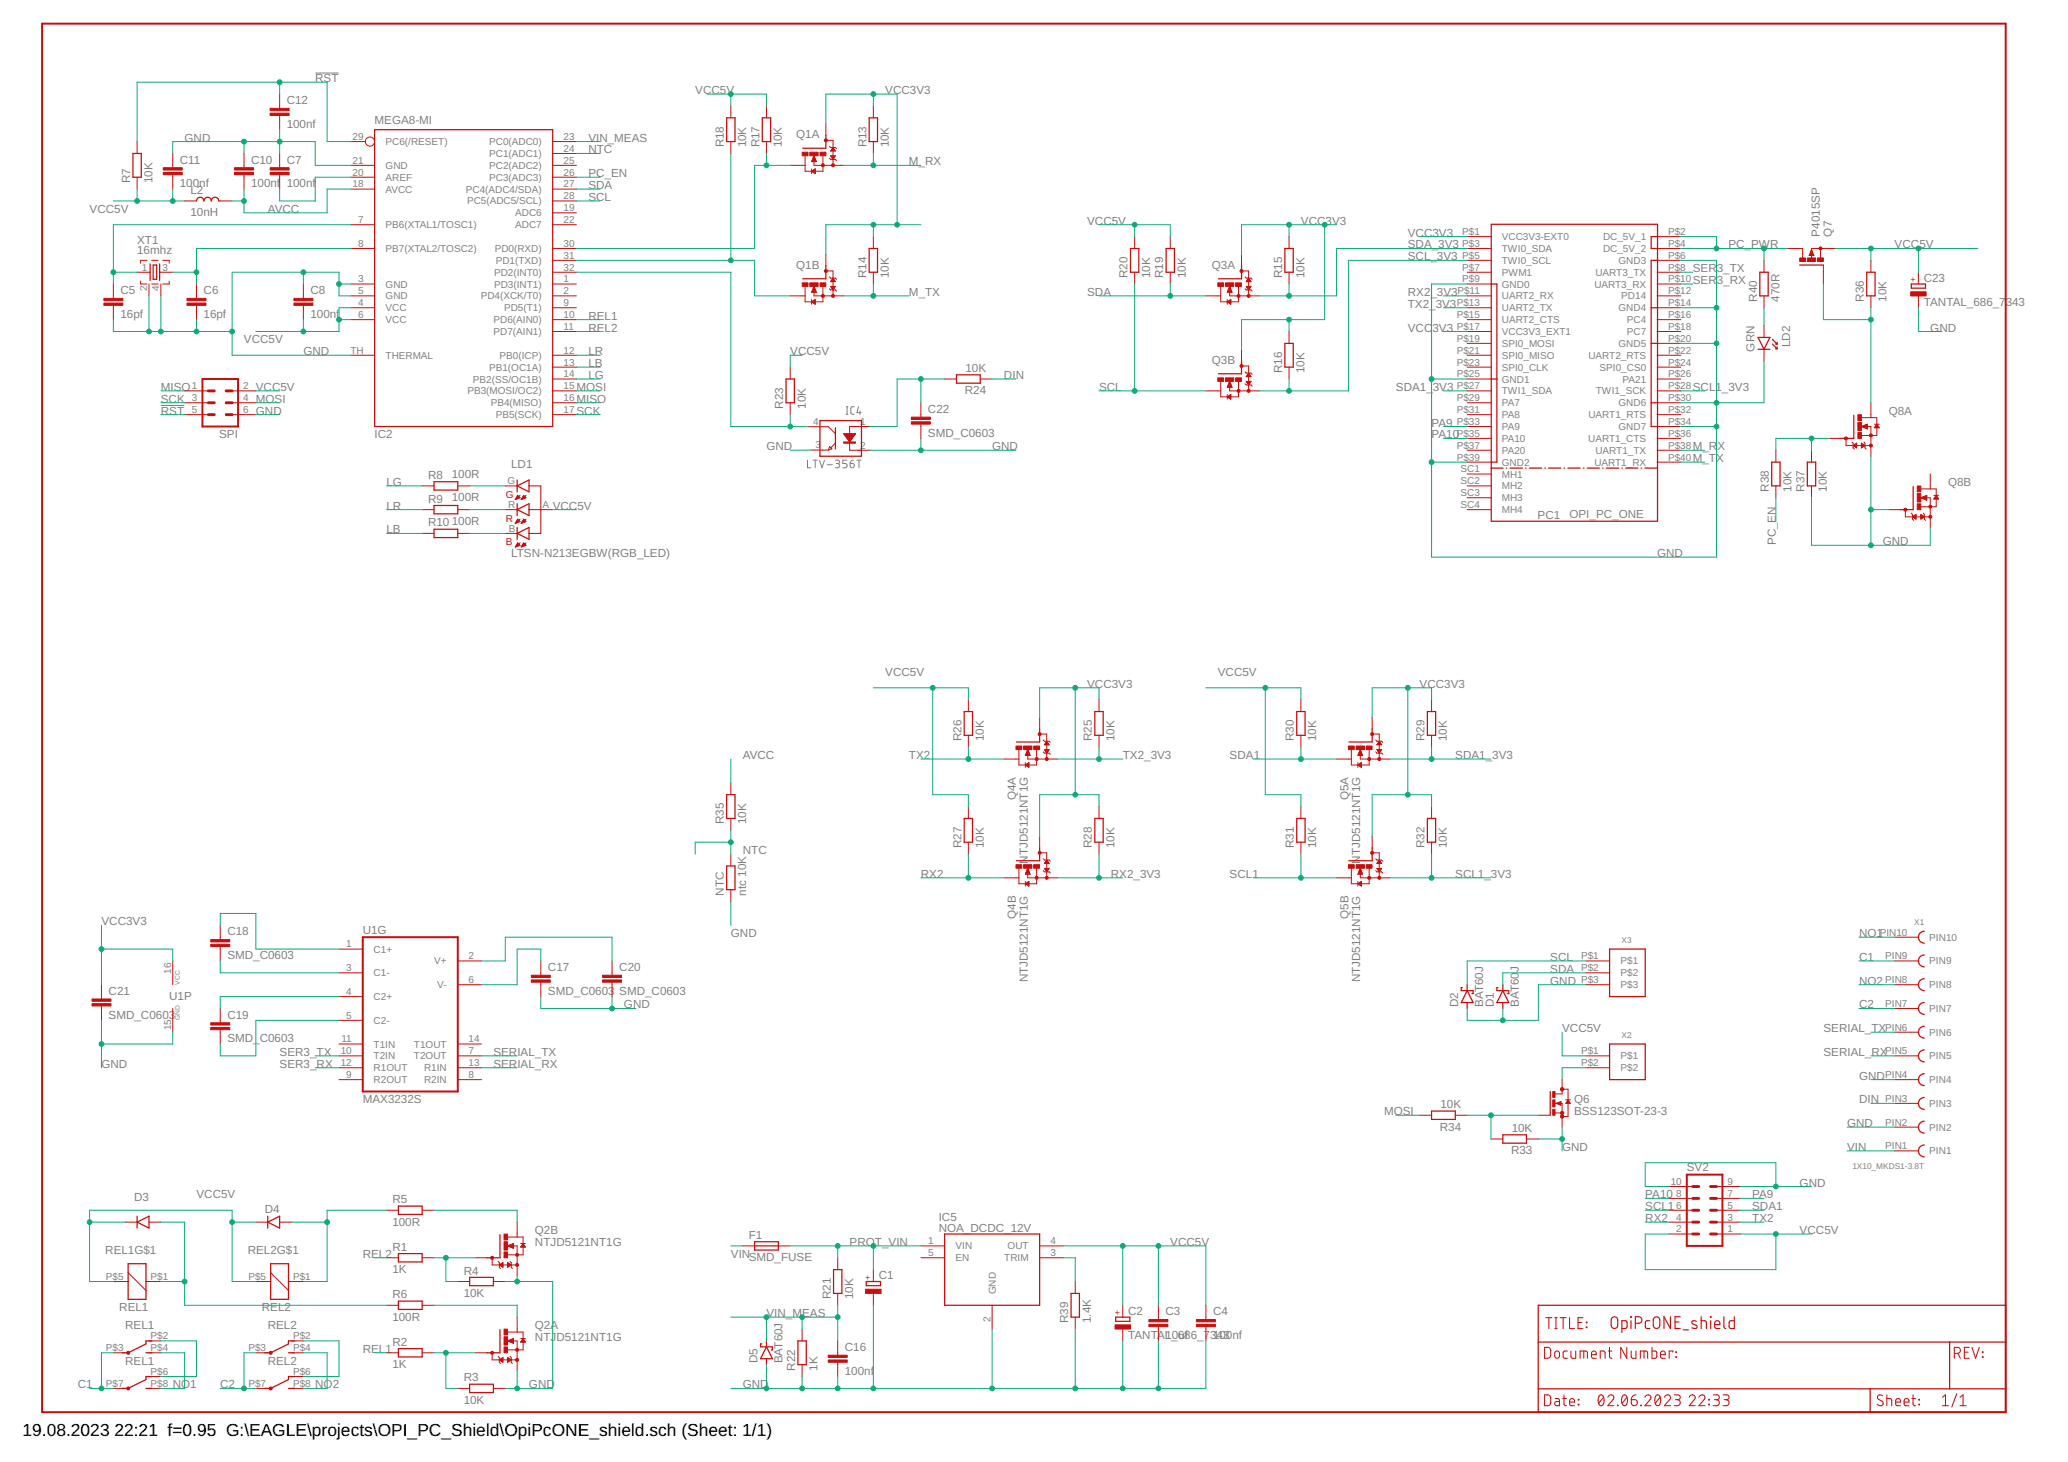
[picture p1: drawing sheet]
<svg xmlns="http://www.w3.org/2000/svg" width="420mm" height="297mm" viewBox="0 0 420 297" stroke-linecap="round" stroke-linejoin="round" font-family="sans-serif">
<defs><g id="words">
<g font-size="3.5">
<text x="4.6" y="291.8">19.08.2023</text>
<text x="23.3" y="291.8">22:21 f=0.95 G:\EAGLE\projects\OPI_PC_Shield\OpiPcONE_shield.sch (Sheet: 1/1)</text>
</g>
<g font-size="2.4" fill="#808080">
<text x="64" y="16.7">RST</text>
<text x="58.3" y="21.2">C12</text>
<text x="141.3" y="19.1">VCC5V</text>
<text x="179.9" y="19.1">VCC3V3</text>
<text x="37.5" y="28.8">GND</text>
<text x="58.3" y="26">100nf</text>
<text x="76.1" y="25.1">MEGA8-MI</text>
<text x="119.5" y="28.8">VIN_MEAS</text>
<text x="147.1" y="30" transform="rotate(-90 147.1 30)">R18</text>
<text x="151.6" y="30" transform="rotate(-90 151.6 30)">10K</text>
<text x="154.3" y="30" transform="rotate(-90 154.3 30)">R17</text>
<text x="158.9" y="30" transform="rotate(-90 158.9 30)">10K</text>
<text x="161.8" y="28">Q1A</text>
<text x="176" y="30" transform="rotate(-90 176 30)">R13</text>
<text x="180.6" y="30" transform="rotate(-90 180.6 30)">10K</text>
<text x="36.5" y="33.2">C11</text>
<text x="51" y="33.2">C10</text>
<text x="58.3" y="33.2">C7</text>
<text x="119.5" y="31.2">NTC</text>
<text x="119.5" y="36">PC_EN</text>
<text x="184.7" y="33.6">M_RX</text>
<text x="26.4" y="37.2" transform="rotate(-90 26.4 37.2)">R7</text>
<text x="31" y="37.2" transform="rotate(-90 31 37.2)">10K</text>
<text x="36.5" y="38">100nf</text>
<text x="38.7" y="39.4">L2</text>
<text x="51" y="38">100nf</text>
<text x="58.3" y="38">100nf</text>
<text x="119.5" y="38.4">SDA</text>
<text x="119.5" y="40.8">SCL</text>
<text x="18.2" y="43.2">VCC5V</text>
<text x="38.7" y="44">10nH</text>
<text x="54.4" y="43.2">AVCC</text>
<text x="220.9" y="45.6">VCC5V</text>
<text x="264.3" y="45.6">VCC3V3</text>
<text x="27.9" y="51.7">16mhz</text>
<text x="27.9" y="49.5">XT1</text>
<text x="286" y="48.1">VCC3V3</text>
<text x="286" y="52.9">SCL_3V3</text>
<text x="286" y="50.5">SDA_3V3</text>
<text x="351.2" y="50.5">PC_PWR</text>
<text x="369.7" y="48.1" transform="rotate(-90 369.7 48.1)">P4015SP</text>
<text x="372.2" y="48.1" transform="rotate(-90 372.2 48.1)">Q7</text>
<text x="384.9" y="50.5">VCC5V</text>
<text x="24.5" y="59.8">C5</text>
<text x="41.4" y="59.8">C6</text>
<text x="63.1" y="59.8">C8</text>
<text x="161.8" y="54.6">Q1B</text>
<text x="176" y="56.5" transform="rotate(-90 176 56.5)">R14</text>
<text x="180.6" y="56.5" transform="rotate(-90 180.6 56.5)">10K</text>
<text x="229.1" y="56.5" transform="rotate(-90 229.1 56.5)">R20</text>
<text x="233.7" y="56.5" transform="rotate(-90 233.7 56.5)">10K</text>
<text x="236.3" y="56.5" transform="rotate(-90 236.3 56.5)">R19</text>
<text x="240.9" y="56.5" transform="rotate(-90 240.9 56.5)">10K</text>
<text x="246.2" y="54.6">Q3A</text>
<text x="260.5" y="56.5" transform="rotate(-90 260.5 56.5)">R15</text>
<text x="265" y="56.5" transform="rotate(-90 265 56.5)">10K</text>
<text x="343.9" y="55.3">SER</text>
<text x="343.9" y="57.7">SER</text>
<text x="348.8" y="55.3">3_TX</text>
<text x="348.8" y="57.7">3_RX</text>
<text x="390.9" y="57.3">C23</text>
<text x="24.5" y="64.6">16pf</text>
<text x="41.4" y="64.6">16pf</text>
<text x="63.1" y="64.6">100nf</text>
<text x="119.5" y="64.9">REL1</text>
<text x="184.7" y="60.1">M_TX</text>
<text x="220.9" y="60.1">SDA</text>
<text x="286" y="62.5">TX2_3V3</text>
<text x="286" y="60.1">RX2_3V3</text>
<text x="357" y="61.3" transform="rotate(-90 357 61.3)">R40</text>
<text x="361.5" y="61.3" transform="rotate(-90 361.5 61.3)">470R</text>
<text x="378.7" y="61.3" transform="rotate(-90 378.7 61.3)">R36</text>
<text x="383.3" y="61.3" transform="rotate(-90 383.3 61.3)">10K</text>
<text x="390.9" y="62.1">TANTAL_686_7</text>
<text x="407.5" y="62.1">343</text>
<text x="49.6" y="69.8">VCC5V</text>
<text x="119.5" y="67.4">REL2</text>
<text x="286" y="67.4">VCC</text>
<text x="291" y="67.4">3V3</text>
<text x="356.5" y="71.4" transform="rotate(-90 356.5 71.4)">GRN</text>
<text x="363.7" y="70.5" transform="rotate(-90 363.7 70.5)">LD2</text>
<text x="392.2" y="67.4">GND</text>
<text x="61.6" y="72.2">GND</text>
<text x="119.5" y="77">LG</text>
<text x="119.5" y="72.2">LR</text>
<text x="119.5" y="74.6">LB</text>
<text x="160.6" y="72.2">VCC5V</text>
<text x="196.2" y="75.6">10K</text>
<text x="204" y="77">DIN</text>
<text x="246.2" y="73.9">Q3B</text>
<text x="260.5" y="75.8" transform="rotate(-90 260.5 75.8)">R16</text>
<text x="265" y="75.8" transform="rotate(-90 265 75.8)">10K</text>
<text x="32.7" y="81.8">SCK</text>
<text x="32.7" y="79.4">MISO</text>
<text x="52" y="79.4">VCC5V</text>
<text x="52" y="81.8">MOSI</text>
<text x="117.1" y="79.4">MOSI</text>
<text x="117.1" y="81.8">MISO</text>
<text x="159.1" y="83" transform="rotate(-90 159.1 83)">R23</text>
<text x="163.7" y="83" transform="rotate(-90 163.7 83)">10K</text>
<text x="188.5" y="83.9">C22</text>
<text x="196" y="80.1">R24</text>
<text x="223.3" y="79.4">SCL</text>
<text x="283.6" y="79.4">SDA1_</text>
<text x="291.1" y="79.4">3V3</text>
<text x="343.9" y="79.4">SCL1_3V3</text>
<text x="32.7" y="84.3">RST</text>
<text x="44.5" y="89.1">SPI</text>
<text x="52" y="84.3">GND</text>
<text x="76.1" y="89.1">IC2</text>
<text x="117.1" y="84.3">SCK</text>
<text x="188.5" y="88.7">SMD_C0603</text>
<text x="290.8" y="86.7">PA9</text>
<text x="290.8" y="89.1">PA10</text>
<text x="383.7" y="84.3">Q8A</text>
<text x="103.9" y="95.1">LD1</text>
<text x="155.7" y="91.5">GND</text>
<text x="201.6" y="91.5">GND</text>
<text x="343.9" y="93.9">M_TX</text>
<text x="343.9" y="91.5">M_R</text>
<text x="348.9" y="91.5">X</text>
<text x="78.5" y="98.7">LG</text>
<text x="87" y="97.3">R8</text>
<text x="91.8" y="97">100R</text>
<text x="91.8" y="101.9">100R</text>
<text x="359.4" y="99.9" transform="rotate(-90 359.4 99.9)">R38</text>
<text x="363.9" y="99.9" transform="rotate(-90 363.9 99.9)">10K</text>
<text x="366.6" y="99.9" transform="rotate(-90 366.6 99.9)">R37</text>
<text x="371.2" y="99.9" transform="rotate(-90 371.2 99.9)">10K</text>
<text x="395.8" y="98.7">Q8B</text>
<text x="78.5" y="103.6">LR</text>
<text x="87" y="102.1">R9</text>
<text x="87" y="107">R10</text>
<text x="91.8" y="106.7">100R</text>
<text x="112.3" y="103.6">VCC5V</text>
<text x="312.4" y="105.5">PC1</text>
<text x="318.9" y="105.2">OPI_PC_ONE</text>
<text x="78.5" y="108.4">LB</text>
<text x="103.9" y="113.2">LTSN-N213EGBW(RGB_LED)</text>
<text x="336.7" y="113.2">GND</text>
<text x="360.8" y="110.8" transform="rotate(-90 360.8 110.8)">PC_EN</text>
<text x="382.5" y="110.8">GND</text>
<text x="179.9" y="137.3">VCC5V</text>
<text x="247.4" y="137.3">VCC5V</text>
<text x="220.9" y="139.7">VCC3V3</text>
<text x="288.4" y="139.7">VCC3V3</text>
<text x="150.9" y="154.2">AVCC</text>
<text x="184.7" y="154.2">TX2</text>
<text x="195.3" y="150.6" transform="rotate(-90 195.3 150.6)">R26</text>
<text x="199.9" y="150.6" transform="rotate(-90 199.9 150.6)">10K</text>
<text x="221.9" y="150.6" transform="rotate(-90 221.9 150.6)">R25</text>
<text x="226.4" y="150.6" transform="rotate(-90 226.4 150.6)">10K</text>
<text x="228.1" y="154.2">TX2_3V3</text>
<text x="249.8" y="154.2">SDA1</text>
<text x="262.9" y="150.6" transform="rotate(-90 262.9 150.6)">R30</text>
<text x="267.4" y="150.6" transform="rotate(-90 267.4 150.6)">10K</text>
<text x="289.4" y="150.6" transform="rotate(-90 289.4 150.6)">R29</text>
<text x="294" y="150.6" transform="rotate(-90 294 150.6)">10K</text>
<text x="295.7" y="154.2">SDA1_3V3</text>
<text x="147.1" y="167.5" transform="rotate(-90 147.1 167.5)">R35</text>
<text x="151.6" y="167.5" transform="rotate(-90 151.6 167.5)">10K</text>
<text x="206.4" y="162.6" transform="rotate(-90 206.4 162.6)">Q4A</text>
<text x="274" y="162.6" transform="rotate(-90 274 162.6)">Q5A</text>
<text x="150.9" y="173.5">NTC</text>
<text x="195.3" y="172.3" transform="rotate(-90 195.3 172.3)">R27</text>
<text x="199.9" y="172.3" transform="rotate(-90 199.9 172.3)">10K</text>
<text x="221.9" y="172.3" transform="rotate(-90 221.9 172.3)">R28</text>
<text x="226.4" y="172.3" transform="rotate(-90 226.4 172.3)">10K</text>
<text x="262.9" y="172.3" transform="rotate(-90 262.9 172.3)">R31</text>
<text x="267.4" y="172.3" transform="rotate(-90 267.4 172.3)">10K</text>
<text x="289.4" y="172.3" transform="rotate(-90 289.4 172.3)">R32</text>
<text x="294" y="172.3" transform="rotate(-90 294 172.3)">10K</text>
<text x="187.1" y="178.3">RX2</text>
<text x="208.8" y="175.5" transform="rotate(-90 208.8 175.5)">NTJD5121NT1G</text>
<text x="225.7" y="178.3">RX2_3V3</text>
<text x="249.8" y="178.3">SCL1</text>
<text x="276.4" y="175.5" transform="rotate(-90 276.4 175.5)">NTJD5121NT1G</text>
<text x="295.7" y="178.3">SCL1_3V3</text>
<text x="147.1" y="182" transform="rotate(-90 147.1 182)">NTC</text>
<text x="151.6" y="182" transform="rotate(-90 151.6 182)">ntc 10K</text>
<text x="20.6" y="188">VCC3V3</text>
<text x="46.2" y="190">C18</text>
<text x="73.7" y="189.8">U1G</text>
<text x="148.5" y="190.4">GND</text>
<text x="206.4" y="186.7" transform="rotate(-90 206.4 186.7)">Q4B</text>
<text x="274" y="186.7" transform="rotate(-90 274 186.7)">Q5B</text>
<text x="377.7" y="190.4">NO1</text>
<text x="46.2" y="194.9">SMD_C0603</text>
<text x="111.3" y="197.3">C17</text>
<text x="125.8" y="197.3">C20</text>
<text x="308.6" y="197.6" transform="rotate(-90 308.6 197.6)">J</text>
<text x="315" y="197.6">SDA</text>
<text x="315" y="195.2">SCL</text>
<text x="377.7" y="195.2">C1</text>
<text x="22.1" y="202.1">C21</text>
<text x="34.4" y="203.2">U1P</text>
<text x="111.3" y="202.1">SMD_C0603</text>
<text x="125.8" y="202.1">SMD_C0603</text>
<text x="208.8" y="199.6" transform="rotate(-90 208.8 199.6)">NTJD5121NT1G</text>
<text x="276.4" y="199.6" transform="rotate(-90 276.4 199.6)">NTJD5121NT1G</text>
<text x="315" y="200.1">GND</text>
<text x="377.7" y="200.1">NO2</text>
<text x="22.1" y="206.9">SMD_C0603</text>
<text x="46.2" y="206.9">C19</text>
<text x="126.8" y="204.9">GND</text>
<text x="296.3" y="204.6" transform="rotate(-90 296.3 204.6)">D2</text>
<text x="301.3" y="204.6" transform="rotate(-90 301.3 204.6)">BAT60J</text>
<text x="303.5" y="204.6" transform="rotate(-90 303.5 204.6)">D1</text>
<text x="308.6" y="204.6" transform="rotate(-90 308.6 204.6)">BAT60</text>
<text x="317.4" y="209.7">VCC5V</text>
<text x="370.5" y="209.7">SERIAL_TX</text>
<text x="377.7" y="204.9">C2</text>
<text x="46.2" y="211.8">SMD_C0603</text>
<text x="56.8" y="214.5">SER3_TX</text>
<text x="100.2" y="214.5">SERIAL_TX</text>
<text x="370.5" y="214.5">SERIAL_RX</text>
<text x="20.6" y="216.9">GND</text>
<text x="56.8" y="216.9">SER3_RX</text>
<text x="100.2" y="216.9">SERIAL_RX</text>
<text x="377.7" y="219.4">GND</text>
<text x="73.7" y="224.2">MAX3232S</text>
<text x="281.2" y="226.6">MOSI</text>
<text x="292.7" y="225.2">10K</text>
<text x="319.8" y="226.6">BSS123SOT-23-3</text>
<text x="319.8" y="224.2">Q6</text>
<text x="377.7" y="224.2">DIN</text>
<text x="292.5" y="229.7">R34</text>
<text x="307.1" y="230">10K</text>
<text x="317.4" y="233.8">GND</text>
<text x="375.3" y="229">GND</text>
<text x="375.3" y="233.8">VIN</text>
<text x="307" y="234.5">R33</text>
<text x="342.7" y="237.9">SV2</text>
<text x="27.2" y="244">D3</text>
<text x="39.9" y="243.5">VCC5V</text>
<text x="79.7" y="244.5">R5</text>
<text x="334.3" y="245.9">SCL1</text>
<text x="334.3" y="243.5">PA10</text>
<text x="356" y="245.9">SDA1</text>
<text x="356" y="243.5">PA9</text>
<text x="365.6" y="241.1">GND</text>
<text x="53.8" y="246.4">D4</text>
<text x="79.7" y="249">100R</text>
<text x="108.7" y="250.7">Q2B</text>
<text x="152.1" y="251.7">F1</text>
<text x="190.7" y="250.2">NOA_DCDC_12V</text>
<text x="190.7" y="248.1">IC5</text>
<text x="334.3" y="248.3">RX2</text>
<text x="356" y="248.3">TX2</text>
<text x="365.6" y="250.7">VCC5V</text>
<text x="21.4" y="254.8">REL1G$1</text>
<text x="50.3" y="254.8">REL2G$1</text>
<text x="73.7" y="255.5">REL2</text>
<text x="79.7" y="254.1">R1</text>
<text x="108.7" y="253.1">NTJD5121NT1G</text>
<text x="148.5" y="255.5">VIN</text>
<text x="152.1" y="256.3">SMD_FUSE</text>
<text x="172.6" y="253.1">PRO</text>
<text x="177.8" y="253.1">T_VIN</text>
<text x="237.8" y="253.1">VCC5V</text>
<text x="79.7" y="258.7">1K</text>
<text x="79.7" y="263.8">R6</text>
<text x="94.2" y="263.5">10K</text>
<text x="94.2" y="259">R4</text>
<text x="168.8" y="264" transform="rotate(-90 168.8 264)">R21</text>
<text x="173.3" y="264" transform="rotate(-90 173.3 264)">10K</text>
<text x="178.5" y="259.9">C1</text>
<text x="24.2" y="266.4">REL1</text>
<text x="53.2" y="266.4">REL2</text>
<text x="79.7" y="268.3">100R</text>
<text x="155.7" y="267.6">VIN_M</text>
<text x="163" y="267.6">EAS</text>
<text x="217" y="268.8" transform="rotate(-90 217 268.8)">R39</text>
<text x="221.6" y="268.8" transform="rotate(-90 221.6 268.8)">1.4K</text>
<text x="229.2" y="267.2">C2</text>
<text x="236.8" y="267.3">C3</text>
<text x="246.4" y="267.3">C4</text>
<text x="25.4" y="270">REL1</text>
<text x="54.4" y="270">REL2</text>
<text x="73.7" y="274.9">REL1</text>
<text x="79.7" y="273.4">R2</text>
<text x="108.7" y="272.4">NTJD5121NT1G</text>
<text x="108.7" y="270">Q2A</text>
<text x="171.7" y="274.5">C16</text>
<text x="229.2" y="272">TANTAL_686_7314030nf</text>
<text x="236.8" y="272.1">10uf</text>
<text x="25.4" y="277.3">REL1</text>
<text x="54.4" y="277.3">REL2</text>
<text x="79.7" y="278">1K</text>
<text x="94.2" y="280.7">R3</text>
<text x="153.9" y="277" transform="rotate(-90 153.9 277)">D5</text>
<text x="159" y="277" transform="rotate(-90 159 277)">BAT60J</text>
<text x="161.5" y="278.5" transform="rotate(-90 161.5 278.5)">R22</text>
<text x="166.1" y="278.5" transform="rotate(-90 166.1 278.5)">1K</text>
<text x="171.7" y="279.3">100nf</text>
<text x="15.8" y="282.1">C1</text>
<text x="35.1" y="282.1">NO1</text>
<text x="44.7" y="282.1">C2</text>
<text x="64" y="282.1">NO2</text>
<text x="94.2" y="285.2">10K</text>
<text x="107.5" y="282.1">GND</text>
<text x="150.9" y="282.1">GND</text>
</g>
<g font-size="2" fill="#808080">
<text x="71.6" y="28.4">29</text>
<text x="78.3" y="29.5">PC6(/RESET)</text>
<text x="99.4" y="29.5">PC0(ADC0)</text>
<text x="114.5" y="28.4">23</text>
<text x="71.6" y="33.2">21</text>
<text x="71.6" y="35.7">20</text>
<text x="78.3" y="34.3">GND</text>
<text x="99.4" y="34.3">PC2(ADC2)</text>
<text x="99.4" y="31.9">PC1(ADC1)</text>
<text x="114.5" y="35.7">26</text>
<text x="114.5" y="33.2">25</text>
<text x="114.5" y="30.8">24</text>
<text x="71.6" y="38.1">18</text>
<text x="78.3" y="36.7">AREF</text>
<text x="78.3" y="39.1">AVCC</text>
<text x="94.6" y="39.1">PC4(ADC4/SDA)</text>
<text x="94.9" y="41.5">PC5(ADC5/SCL)</text>
<text x="99.4" y="36.7">PC3(ADC3)</text>
<text x="114.5" y="40.5">28</text>
<text x="114.5" y="38.1">27</text>
<text x="72.8" y="45.3">7</text>
<text x="78.3" y="46.4">PB6(XTAL1/TOSC1)</text>
<text x="104.7" y="46.4">ADC7</text>
<text x="104.7" y="44">ADC6</text>
<text x="114.5" y="45.3">22</text>
<text x="114.5" y="42.9">19</text>
<text x="297.1" y="47.7">P$1</text>
<text x="338.9" y="47.7">P$2</text>
<text x="72.8" y="50.1">8</text>
<text x="78.3" y="51.2">PB7(XTAL2/TOSC2)</text>
<text x="100.5" y="51.2">PD0(RXD)</text>
<text x="100.7" y="53.6">PD1(TXD)</text>
<text x="114.5" y="52.5">31</text>
<text x="114.5" y="50.1">30</text>
<text x="297.1" y="50.1">P$3</text>
<text x="297.1" y="52.5">P$5</text>
<text x="305.1" y="48.8">VCC3V3-EXT0</text>
<text x="305.1" y="51.2">TWI0_SDA</text>
<text x="305.1" y="53.6">TWI0_SCL</text>
<text x="325.7" y="48.8">DC_5V_1</text>
<text x="325.7" y="51.2">DC_5V_2</text>
<text x="328.8" y="53.6">GND3</text>
<text x="338.9" y="50.1">P$4</text>
<text x="338.9" y="52.5">P$6</text>
<text x="28.8" y="55">1</text>
<text x="29.9" y="59.2" transform="rotate(-90 29.9 59.2)">2</text>
<text x="32.3" y="59.2" transform="rotate(-90 32.3 59.2)">4</text>
<text x="33" y="55">3</text>
<text x="72.8" y="57.4">3</text>
<text x="72.8" y="59.8">5</text>
<text x="78.3" y="58.4">GND</text>
<text x="100.4" y="58.4">PD3(INT1)</text>
<text x="100.4" y="56">PD2(INT0)</text>
<text x="114.5" y="59.8">2</text>
<text x="114.5" y="57.4">1</text>
<text x="114.5" y="55">32</text>
<text x="296.1" y="59.8">P$11</text>
<text x="297.1" y="55">P$7</text>
<text x="297.1" y="57.4">P$9</text>
<text x="305.1" y="56">PWM1</text>
<text x="305.1" y="58.4">GND0</text>
<text x="323.9" y="58.4">UART3_RX</text>
<text x="324.1" y="56">UART3_TX</text>
<text x="338.9" y="55">P$8</text>
<text x="338.9" y="57.4">P$10</text>
<text x="338.9" y="59.8">P$12</text>
<text x="72.8" y="62.2">4</text>
<text x="72.8" y="64.6">6</text>
<text x="78.3" y="60.8">GND</text>
<text x="78.3" y="63.3">VCC</text>
<text x="78.3" y="65.7">VCC</text>
<text x="97.7" y="60.8">PD4(XCK/T0)</text>
<text x="100.3" y="65.7">PD6(AIN0)</text>
<text x="102.4" y="63.3">PD5(T1)</text>
<text x="114.5" y="64.6">10</text>
<text x="114.5" y="62.2">9</text>
<text x="296" y="62.2">P$13</text>
<text x="296" y="64.6">P$15</text>
<text x="305.1" y="60.8">UART2_RX</text>
<text x="305.1" y="63.3">UART2_TX</text>
<text x="305.1" y="65.7">UART2_CTS</text>
<text x="328.8" y="63.3">GND4</text>
<text x="329.4" y="60.8">PD14</text>
<text x="330.5" y="65.7">PC4</text>
<text x="338.9" y="62.2">P$14</text>
<text x="338.9" y="64.6">P$16</text>
<text x="71.2" y="71.8">TH</text>
<text x="100.3" y="68.1">PD7(AIN1)</text>
<text x="114.5" y="71.8">12</text>
<text x="114.5" y="67">11</text>
<text x="296" y="67">P$17</text>
<text x="296" y="69.4">P$19</text>
<text x="296" y="71.8">P$21</text>
<text x="305.1" y="68.1">VCC3V3_EXT1</text>
<text x="305.1" y="70.5">SPI0_MOSI</text>
<text x="328.8" y="70.5">GND5</text>
<text x="330.5" y="68.1">PC7</text>
<text x="338.9" y="67">P$18</text>
<text x="338.9" y="71.8">P$22</text>
<text x="338.9" y="69.4">P$20</text>
<text x="78.3" y="72.9">THERMAL</text>
<text x="96.1" y="77.7">PB2(SS/OC1B)</text>
<text x="99.4" y="75.3">PB1(OC1A)</text>
<text x="101.5" y="72.9">PB0(ICP)</text>
<text x="114.5" y="76.7">14</text>
<text x="114.5" y="74.3">13</text>
<text x="296" y="74.3">P$23</text>
<text x="296" y="76.7">P$25</text>
<text x="305.1" y="72.9">SPI0_MISO</text>
<text x="305.1" y="75.3">SPI0_CLK</text>
<text x="305.1" y="77.7">GND1</text>
<text x="322.7" y="72.9">UART2_RTS</text>
<text x="325" y="75.3">SPI0_CS0</text>
<text x="329.7" y="77.7">PA21</text>
<text x="338.9" y="74.3">P$24</text>
<text x="338.9" y="76.7">P$26</text>
<text x="39" y="79.1">1</text>
<text x="39" y="81.5">3</text>
<text x="39" y="83.9">5</text>
<text x="49.4" y="79.1">2</text>
<text x="49.4" y="81.5">4</text>
<text x="49.4" y="83.9">6</text>
<text x="95" y="80.1">PB3(MOSI/OC2)</text>
<text x="99.7" y="82.6">PB4(MISO)</text>
<text x="114.5" y="83.9">17</text>
<text x="114.5" y="81.5">16</text>
<text x="114.5" y="79.1">15</text>
<text x="296" y="79.1">P$27</text>
<text x="296" y="81.5">P$29</text>
<text x="296" y="83.9">P$31</text>
<text x="305.1" y="80.1">TWI1_SDA</text>
<text x="305.1" y="82.6">PA7</text>
<text x="324.2" y="80.1">TWI1_SCK</text>
<text x="328.8" y="82.6">GND6</text>
<text x="338.9" y="79.1">P$28</text>
<text x="338.9" y="81.5">P$30</text>
<text x="338.9" y="83.9">P$32</text>
<text x="100.7" y="85">PB5(SCK)</text>
<text x="165.2" y="86.4">4</text>
<text x="174.8" y="86.3">1</text>
<text x="296" y="86.3">P$33</text>
<text x="296" y="88.7">P$35</text>
<text x="305.1" y="85">PA8</text>
<text x="305.1" y="87.4">PA9</text>
<text x="305.1" y="89.8">PA10</text>
<text x="322.7" y="89.8">UART1_CTS</text>
<text x="322.7" y="85">UART1_RTS</text>
<text x="328.8" y="87.4">GND7</text>
<text x="338.9" y="86.3">P$34</text>
<text x="338.9" y="88.7">P$36</text>
<text x="165.7" y="91.1">3</text>
<text x="174.8" y="91.2">2</text>
<text x="296" y="91.2">P$37</text>
<text x="296" y="93.6">P$39</text>
<text x="296.7" y="96">SC1</text>
<text x="305.1" y="92.2">PA20</text>
<text x="305.1" y="94.6">GND2</text>
<text x="323.9" y="94.6">UART1_RX</text>
<text x="324.1" y="92.2">UART1_TX</text>
<text x="338.9" y="91.2">P$38</text>
<text x="338.9" y="93.6">P$40</text>
<text x="103.1" y="98.4">G</text>
<text x="296.7" y="98.4">SC2</text>
<text x="296.7" y="100.8">SC3</text>
<text x="305.1" y="97">MH1</text>
<text x="305.1" y="99.4">MH2</text>
<text x="305.1" y="101.9">MH3</text>
<text x="103.3" y="103.2">R</text>
<text x="110.2" y="103.2">A</text>
<text x="296.7" y="103.2">SC4</text>
<text x="305.1" y="104.3">MH4</text>
<text x="103.4" y="108">B</text>
<text x="381.9" y="190.1">PIN10</text>
<text x="392" y="191.1">PIN10</text>
<text x="34.8" y="197.8" transform="rotate(-90 34.8 197.8)">16</text>
<text x="70.4" y="192.5">1</text>
<text x="70.4" y="197.3">3</text>
<text x="75.9" y="193.5">C1+</text>
<text x="88.2" y="195.9">V+</text>
<text x="95.2" y="194.9">2</text>
<text x="321.2" y="194.9">P$1</text>
<text x="321.2" y="197.3">P$2</text>
<text x="329.3" y="196">P$1</text>
<text x="383" y="194.9">PIN9</text>
<text x="392" y="196">PIN9</text>
<text x="70.4" y="202.1">4</text>
<text x="75.9" y="198.4">C1-</text>
<text x="75.9" y="203.2">C2+</text>
<text x="88.9" y="200.8">V-</text>
<text x="95.2" y="199.7">6</text>
<text x="321.2" y="199.7">P$3</text>
<text x="329.3" y="198.4">P$2</text>
<text x="329.3" y="200.8">P$3</text>
<text x="383" y="199.7">PIN8</text>
<text x="392" y="200.8">PIN8</text>
<text x="34.8" y="209.3" transform="rotate(-90 34.8 209.3)">15</text>
<text x="70.4" y="207">5</text>
<text x="75.9" y="208">C2-</text>
<text x="383" y="209.4">PIN6</text>
<text x="383" y="204.5">PIN7</text>
<text x="392" y="205.6">PIN7</text>
<text x="69.2" y="214.2">10</text>
<text x="69.4" y="211.8">11</text>
<text x="75.9" y="212.8">T1IN</text>
<text x="75.9" y="215.3">T2IN</text>
<text x="84.1" y="212.8">T1OUT</text>
<text x="84.1" y="215.2">T2OUT</text>
<text x="95.2" y="211.8">14</text>
<text x="95.2" y="214.2">7</text>
<text x="321.2" y="214.2">P$1</text>
<text x="329.3" y="215.3">P$1</text>
<text x="383" y="214.2">PIN5</text>
<text x="392" y="215.3">PIN5</text>
<text x="392" y="210.4">PIN6</text>
<text x="69.2" y="216.6">12</text>
<text x="70.4" y="219">9</text>
<text x="75.9" y="217.7">R1OUT</text>
<text x="75.9" y="220.1">R2OUT</text>
<text x="86.2" y="217.7">R1IN</text>
<text x="86.2" y="220.1">R2IN</text>
<text x="95.2" y="216.6">13</text>
<text x="95.2" y="219">8</text>
<text x="321.2" y="216.6">P$2</text>
<text x="329.3" y="217.7">P$2</text>
<text x="383" y="219">PIN4</text>
<text x="392" y="220.1">PIN4</text>
<text x="383" y="223.8">PIN3</text>
<text x="392" y="224.9">PIN3</text>
<text x="383" y="233.5">PIN1</text>
<text x="383" y="228.7">PIN2</text>
<text x="392" y="229.7">PIN2</text>
<text x="392" y="234.6">PIN1</text>
<text x="339.5" y="240.7">10</text>
<text x="340.6" y="245.6">6</text>
<text x="340.6" y="243.1">8</text>
<text x="351" y="245.6">5</text>
<text x="351" y="243.1">7</text>
<text x="351" y="240.7">9</text>
<text x="340.6" y="250.4">2</text>
<text x="340.6" y="248">4</text>
<text x="351" y="250.4">1</text>
<text x="351" y="248">3</text>
<text x="188.6" y="252.8">1</text>
<text x="188.6" y="255.2">5</text>
<text x="194.1" y="253.9">VIN</text>
<text x="194.1" y="256.3">EN</text>
<text x="204" y="256.3">TRIM</text>
<text x="204.7" y="253.9">OUT</text>
<text x="213.4" y="252.8">4</text>
<text x="213.4" y="255.2">3</text>
<text x="21.5" y="260">P$5</text>
<text x="30.6" y="260">P$1</text>
<text x="50.5" y="260">P$5</text>
<text x="59.6" y="260">P$1</text>
<text x="202.3" y="263" transform="rotate(-90 202.3 263)">GND</text>
<text x="201.2" y="268.5" transform="rotate(-90 201.2 268.5)">2</text>
<text x="21.5" y="274.5">P$3</text>
<text x="30.6" y="274.5">P$4</text>
<text x="30.6" y="272.1">P$2</text>
<text x="50.5" y="274.5">P$3</text>
<text x="59.6" y="274.5">P$4</text>
<text x="59.6" y="272.1">P$2</text>
<text x="21.5" y="281.8">P$7</text>
<text x="30.6" y="281.8">P$8</text>
<text x="30.6" y="279.3">P$6</text>
<text x="50.5" y="281.8">P$7</text>
<text x="59.6" y="281.8">P$8</text>
<text x="59.6" y="279.3">P$6</text>
</g>
<g font-size="2" fill="#c90d0c">
<text x="102.8" y="101.1">G</text>
<text x="102.8" y="106">R</text>
<text x="102.8" y="110.8">B</text>
</g>
<g font-size="1.7" fill="#c90d0c">
<text x="389.2" y="57.3" transform="rotate(-90 389.2 57.3)">+</text>
<text x="176.9" y="260" transform="rotate(-90 176.9 260)">+</text>
<text x="227.6" y="267.2" transform="rotate(-90 227.6 267.2)">+</text>
</g>
<g font-size="1.7" fill="#808080">
<text x="329.4" y="191.6">X3</text>
<text x="388.9" y="188">X1</text>
<text x="329.4" y="210.9">X2</text>
<text x="376.3" y="237.5">1X10_MKDS1-3.8T</text>
</g>
<g font-size="1.4" fill="#808080">
<text x="36.5" y="200.1" transform="rotate(-90 36.5 200.1)">VCC</text>
<text x="36.5" y="207.3" transform="rotate(-90 36.5 207.3)">GND</text>
</g>
</g></defs>
<g fill="none" stroke="#808080" stroke-width=".2">
<path d="M64.1 14.8h4.7M32.7 82.4h4.7M164.1 93.5v1.5h.6M165.2 93.5h.9M165.6 93.5v1.5M166.5 93.5l.5 1.5 .5-1.5M168.1 94.4h1M169.7 93.5h.7l.2 .2-.2 .4-.5 .1M170.2 94.2a.43 .43 0 0 1 .4 .4 .43 .43 0 0 1-.4 .4h-.5M171.9 84.2h.4M171.9 82.6h.4M172.1 93.5h-.9v.7h.5a.45 .45 0 0 1 .4 .4 .45 .45 0 0 1-.4 .4h-.5"/>
<path d="M172.1 82.6v1.6M172.7 94.2h.5a.43 .43 0 0 1 .4 .4 .43 .43 0 0 1-.5 .4 .43 .43 0 0 1-.4-.4zM173.4 93.5l-.4 .1-.3 .6M173.5 82.6l-.4 .1-.2 .3v1l.2 .2h.4M174.1 93.5h.9M174.4 82.6l-.3 1.2h.9M174.5 93.5v1.5M174.7 83.5v.7"/>
</g>
<path d="M8.6 4.8h398.9v282.1h-398.9zM41.1 77h7.3v9.7h-7.3zM73.7 190.4h19.3v31.4h-19.3zM342.7 238.7h7.2v14.4h-7.2z" fill="none" stroke="#c90d0c" stroke-width=".4"/>
<g fill="none" stroke="#c90d0c" stroke-width=".25">
<path d="M27 31.2h1.7v4.8h-1.7zM76.1 26.4h36.2v60.3h-36.2zM147.6 23.9h1.7v4.9h-1.7zM154.9 23.9h1.7v4.9h-1.7zM167.8 27.5v2.6h-4.7M176.6 23.9h1.7v4.9h-1.7zM30.5 53.6v3.4M31.1 53.8h.7v2.9h-.7zM32.4 53.6v3.4M39.9 40.8a.75 .75 0 0 1 .8-.7 .75 .75 0 0 1 .7 .7 .75 .75 0 0 1 .8-.7 .75 .75 0 0 1 .7 .7 .76 .76 0 0 1 .8-.7 .76 .76 0 0 1 .7 .7M167.8 54v2.6h-4.7M176.6 50.5h1.7v4.8h-1.7z"/>
<path d="M229.7 50.5h1.7v4.8h-1.7zM236.9 50.5h1.7v4.8h-1.7zM252.2 54v2.6h-4.7M261 50.5h1.7v4.8h-1.7zM302.9 57.7h1.2v36.2h-1.2M303 45.6h33.8v60.3h-33.8zM336.7 48.1h-1.2v2.4h1.2M336.7 52.9h-1.2v33.8h1.2M357.5 55.3h1.7v4.8h-1.7zM365.6 53.8h4.9M379.3 55.3h1.7v4.8h-1.7zM388.3 57.7h2.9v.8h-2.9z"/>
<path d="M159.7 77h1.7v4.8h-1.7zM194.3 76.2h4.9v1.7h-4.9zM252.2 73.3v2.6h-4.7M261 69.8h1.7v4.8h-1.7zM302.9 77h1.2M335.5 69.8h1.2M335.5 62.5h1.2M357.2 68.6h2.4l-1.2 2.4zM357.2 71h2.4M360.1 69l1 .9M360.1 69.9l1 1M360.7 69.9h.4"/>
<path d="M360.7 70.9h.4M361.1 69.5v.4M361.1 70.5v.4M88.2 97.9h4.8v1.7h-4.8zM105.1 98.7l2.4-1.2v2.4zM105.1 97.5v2.4M166.6 85.4h8.4v7.3h-8.4zM169.7 86.9v4.3M302.9 95.1h2.5M306 95.1h.2M306.8 95.1h2.5M310 95.1h.1"/>
<path d="M310.7 95.1h2.5M313.9 95.1h.1M314.6 95.1h2.5M317.8 95.1h.1M318.6 95.1h2.4M321.7 95.1h.1M322.5 95.1h2.5M325.6 95.1h.1M326.4 95.1h2.5M329.5 95.1h.1M330.3 95.1h2.5M333.4 95.1h.1"/>
<path d="M334.2 95.1h2.5M335.5 81.8h1.2M360 93.9h1.7v4.8h-1.7zM367.2 93.9h1.7v4.8h-1.7zM376.6 84.4v4.7h-2.6M388.7 98.8v4.7h-2.6M88.2 102.7h4.8v1.7h-4.8zM88.2 107.5h4.8v1.7h-4.8zM105.1 102.3v2.5M105.1 107.2v2.4M105.1 103.5l2.4-1.2v2.5zM105.1 108.4l2.4-1.2v2.4z"/>
<path d="M195.9 144.6h1.7v4.8h-1.7zM211.2 148.1v2.6h-4.7M222.4 144.6h1.7v4.8h-1.7zM263.5 144.6h1.7v4.8h-1.7zM278.8 148.1v2.6h-4.7M290 144.6h1.7v4.8h-1.7zM147.6 161.5h1.7v4.8h-1.7zM147.6 175.9h1.7v4.9h-1.7zM195.9 166.3h1.7v4.8h-1.7zM211.2 172.2v2.7h-4.7M222.4 166.3h1.7v4.8h-1.7zM263.5 166.3h1.7v4.8h-1.7z"/>
<path d="M278.8 172.2v2.7h-4.7M290 166.3h1.7v4.8h-1.7zM327 192.8h7.3v9.7h-7.3zM391 198.9a1.21 1.21 0 0 0-1.2 1.2 1.21 1.21 0 0 0 1.2 1.2M391 194a1.21 1.21 0 0 0-1.2 1.2 1.21 1.21 0 0 0 1.2 1.2M391 189.2a1.21 1.21 0 0 0-1.2 1.2 1.21 1.21 0 0 0 1.2 1.2M297.1 200.7h-.2v.6h2.4v.6h-.3M298.1 201.3l1.2 2.4h-2.4zM298.1 200.1v1.2M298.1 203.7v1.2M304.4 200.7h-.3v.6h2.4v.6h-.2M305.3 200.1v1.2"/>
<path d="M305.3 203.7v1.2M305.3 201.3l1.2 2.4h-2.4zM327 212.1h7.3v7.3h-7.3zM391 218.1a1.21 1.21 0 0 0-1.2 1.3 1.21 1.21 0 0 0 1.2 1.2M391 213.3a1.21 1.21 0 0 0-1.2 1.2 1.21 1.21 0 0 0 1.2 1.2M391 208.5a1.2 1.2 0 0 0-1.2 1.2 1.2 1.2 0 0 0 1.2 1.2M391 203.7a1.21 1.21 0 0 0-1.2 1.2 1.21 1.21 0 0 0 1.2 1.2M290.9 225.7h4.8v1.7h-4.8zM305.3 230.6h4.8v1.7h-4.8zM315 221.8v4.8M316.4 224.2l.6 .2v-.5l-.5 .3M318.6 223.7l.2 .4h-.5z"/>
<path d="M391 232.6a1.21 1.21 0 0 0-1.2 1.2 1.21 1.21 0 0 0 1.2 1.2M391 227.8a1.21 1.21 0 0 0-1.2 1.2 1.21 1.21 0 0 0 1.2 1.2M391 223a1.21 1.21 0 0 0-1.2 1.2 1.21 1.21 0 0 0 1.2 1.2M26 256.8h3.7v7.2h-3.7zM27.9 248.3l2.4-1.2v2.4zM27.9 247.1v2.4M54.4 248.3l2.4-1.2v2.4zM54.4 247.1v2.4M55 256.8h3.6v7.2h-3.6zM80.9 254.7h4.9v1.7h-4.9zM80.9 245h4.9v1.7h-4.9zM95.4 259.5h4.8v1.7h-4.8z"/>
<path d="M101.6 250.8v4.7h-2.7M153.3 252.3h4.8v1.7h-4.8zM153.3 253.1h4.8M169.4 258h1.6v4.8h-1.6zM191.9 250.7h19.3v14.5h-19.3zM29.7 274.8h1.2M30.9 272.4h-1.2v.6l-3.7 1.8h-1.2M30.9 279.7h-1.2v.6l-3.7 1.8h-1.2M58.6 274.8h1.2M59.8 272.4h-1.2v.6l-3.6 1.8h-1.2M59.8 279.7h-1.2v.6l-3.6 1.8h-1.2M80.9 264.4h4.9v1.6h-4.9z"/>
<path d="M80.9 274h4.9v1.7h-4.9zM101.6 270.2v4.6h-2.7M154.8 273h-.3v.6h2.4v.7h-.2M155.7 273.6l1.2 2.5h-2.4zM155.7 272.4v1.2M155.7 276.1v1.2M162.1 272.4h1.7v4.9h-1.7zM176 260.4h2.9v.8h-2.9zM217.6 262.8h1.7v4.8h-1.7zM226.7 267.6h2.9v.9h-2.9zM312.5 272.7h95M396.1 272.7v9.5"/>
<path d="M407.5 265.1v21.8h-95v-21.7h95M29.7 282.1h1.2M58.6 282.1h1.2M95.4 281.2h4.8v1.7h-4.8zM312.5 282.2h95M380 282.2v4.7"/>
</g>
<g fill="none" stroke="#c90d0c" stroke-width=".21">
<path d="M107.5 98.7h2.4v9.7h-2.4M107.5 103.5h2.4M313.8 273.7l.8 .1 .3 .2 .2 .4-.2 1.3a1.13 1.13 0 0 1-1.1 .3zM314.1 267.7h1.2M314.7 267.7v2.2M315.9 267.7h.5M315.9 269.9h.5M316 274.7l.4-.2a.83 .83 0 0 1 0 1.4h-.3l-.2-.3zM316.1 267.7v2.2M317 267.7h1.2M317.6 267.7v2.2M318.5 274.5h-.7l-.2 .3v.9l.3 .3h.6"/>
<path d="M318.9 267.7v2.2h1M319.2 274.5v1.2l.3 .3h.6v-1.5M320.6 268.7h.8M321 276v-1.5l1.4 .1 .1 1.4M321.6 267.7h-1v2.2h1M321.8 274.5v1.5M322.3 268.6l.1 .2zM322.3 269.6l.1 .1zM323.3 275.2h1a.51 .51 0 0 0-.3-.7 .51 .51 0 0 0-.7 .5l.1 .8 .9 .2M325.1 276v-1.5h.8l.2 .2v1.3M326.7 274.5h.8M327 273.7v2l.5 .3"/>
<path d="M330.5 273.7v2.3l-1.2-2.3v2.3M331.4 274.5v1.2l.4 .3h.6v-1.5M333.3 276v-1.5l1.3 .1 .2 1.4M334 274.5v1.5M335.6 273.7v2.3l.8-.1 .2-.2v-1l-.2-.2h-.8M337.4 275.2h.9a.51 .51 0 0 0-.3-.7 .51 .51 0 0 0-.6 .5l.1 .8 .8 .2M339.9 274.7v-.2h-.8v1.5M340.5 275.7l.1 .1zM340.5 274.7l.1 .1zM397.1 275a1.13 1.13 0 0 0 1.1-.3l.1-.5-.3-.3-.9-.2v2.3M397.8 275l.5 1M399.1 274.7h.7"/>
<path d="M400.1 273.7h-1v2.3h1M400.6 273.7l.8 2.3 .7-2.3M402.8 274.7l.1 .1zM402.8 275.7l.1 .1zM313.8 283.4h.8l.4 .4v1.4l-.4 .4h-.8zM316 284.1l.6 .1 .2 .2v1.2h-.5a.42 .42 0 0 1-.5-.4 .42 .42 0 0 1 .5-.4h.5M317.5 284.1h.7M317.8 283.4v2l.4 .2M318.9 284.9h1a.52 .52 0 0 0-.4-.8 .52 .52 0 0 0-.6 .5l.1 .9 .9 .1M320.7 284.3l.1 .1zM320.7 285.3l.1 .1zM325 283.5l.3-.1a1.29 1.29 0 0 1 .4 1.9l-.2 .3a.93 .93 0 0 1-.8-1.4z"/>
<path d="M325.8 283.9l-1 1.2M326.7 283.9a.6 .6 0 0 1 .8-.5 .6 .6 0 0 1 .2 1l-1 1.2h1.2M328.6 285.5l.1 .1zM329.7 283.5l.4-.1a1.33 1.33 0 0 1 .4 1.9l-.3 .3a.93 .93 0 0 1-.7-1.4zM330.5 283.9l-.9 1.2M331.4 284.4h.8a.61 .61 0 0 1 .4 .7 .61 .61 0 0 1-.6 .5 .61 .61 0 0 1-.6-.6zM332.4 283.4l-.7 .3-.3 .7M333.4 285.5l.1 .1zM334.2 283.9a.6 .6 0 0 1 .9-.5 .6 .6 0 0 1 .1 1l-1 1.2h1.2M336.5 283.5l.1-.1a.93 .93 0 0 1 .8 1.4l-.1 .3a.53 .53 0 0 1-.5 .5 .53 .53 0 0 1-.5-.5l-.1-.9zM337.3 283.9l-1 1.2M338.2 283.9a.61 .61 0 0 1 .8-.5 .61 .61 0 0 1 .2 1l-1 1.2h1.2"/>
<path d="M340.1 283.4h.8a.49 .49 0 0 1 .5 .5 .49 .49 0 0 1-.5 .5h-.5M340.8 284.4a.61 .61 0 0 1 .6 .6 .61 .61 0 0 1-.6 .6h-.7M343.2 283.9a.6 .6 0 0 1 .9-.5 .6 .6 0 0 1 .1 1l-1 1.2h1.2M345.2 283.9a.61 .61 0 0 1 .8-.5 .61 .61 0 0 1 .2 1l-1 1.2h1.2M347.2 285.3l.1 .1zM347.2 284.3l.1 .1zM348.1 283.4h.7a.49 .49 0 0 1 .5 .5 .49 .49 0 0 1-.5 .5h-.5M348.7 284.4a.61 .61 0 0 1 .6 .6 .61 .61 0 0 1-.6 .6h-.6M350.1 283.4h.7a.49 .49 0 0 1 .5 .5 .49 .49 0 0 1-.5 .5h-.5M350.7 284.4a.61 .61 0 0 1 .6 .6 .61 .61 0 0 1-.6 .6h-.6M382.5 283.6a.55 .55 0 0 0-.9-.1 .55 .55 0 0 0 .1 .8l.7 .4a.56 .56 0 0 1 0 .8 .56 .56 0 0 1-.8 0l-.2-.2M383.3 284.1l.9 .1 .1 1.4"/>
<path d="M383.3 283.4v2.2M385.1 284.9h1a.51 .51 0 0 0-.3-.7 .51 .51 0 0 0-.7 .4l.2 .9 .8 .1M386.9 284.9h.9a.51 .51 0 0 0-.3-.7 .51 .51 0 0 0-.6 .4l.1 .9 .8 .1M388.4 284.1h.8M388.7 283.4v2l.5 .2M389.9 285.3l.1 .1zM389.9 284.3l.1 .1zM394.7 285.6h1.2M394.7 283.9l.6-.5v2.2M397.6 283.1l-1 2.8M398.2 285.6h1.3M398.2 283.9l.6-.5v2.2"/>
</g>
<g fill="none" stroke="#c90d0c" stroke-width=".23">
<path d="M327.5 267.8a.67 .67 0 0 1 .7-.2 .67 .67 0 0 1 .5 .6v1.1a.67 .67 0 0 1-.7 .6 .67 .67 0 0 1-.7-.6zM329.5 269.9h.8l.2-.2 .1-1-.3-.3-.8-.1v2.4M331.3 267.5l.1 .2zM331.4 268.3v1.6M332.3 268.9a1.18 1.18 0 0 0 1.2-.3l.1-.4-.1-.4a1.18 1.18 0 0 0-1.2-.3v2.4M335.2 268.3l-.7 .1-.2 .3 .1 1.1 .8 .1M336 267.8a.67 .67 0 0 1 .8-.2 .67 .67 0 0 1 .4 .6v1.1a.67 .67 0 0 1-.6 .6 .67 .67 0 0 1-.7-.6zM339.4 267.5v2.4l-1.3-2.4v2.4M340.3 268.6h.8M341.4 267.5h-1.1v2.4h1.1M342 270.2h1M344.7 268.5l-.8-.1-.2 .4 1 .5v.5a.9 .9 0 0 1-1 0"/>
<path d="M345.6 268.3l.8 .1 .3 .2v1.3M345.6 267.5v2.4M347.5 267.5l.1 .2zM347.6 268.3v1.6M348.4 269.1h1a.55 .55 0 0 0-.4-.8 .55 .55 0 0 0-.6 .6l.1 .9 .9 .1M350.2 267.5l.1 2.2 .3 .2M352.4 267.5v2.4h-.9l-.2-.2v-1.1l.2-.2 .9-.1"/>
</g>
<g fill="none" stroke="#c90d0c" stroke-width=".2">
<path d="M56.8 19.1v2.9M27.9 28.8v2.4M27.9 36v2.4M35.1 31.2v2.9M35.1 35.5v2.9M49.6 31.2v2.9M49.6 35.5v2.9M56.8 23.5v2.9M56.8 31.2v2.9M56.8 35.5v2.9M71.3 33.6h4.8M71.3 36h4.8"/>
<path d="M71.3 38.4h4.8M71.3 28.8h2.9M112.3 33.6h4.8M112.3 36h4.8M112.3 38.4h4.8M112.3 31.2h4.8M112.3 28.8h4.8M148.5 21.5v2.4M148.5 28.8v2.4M155.7 21.5v2.4M155.7 28.8v2.4M160.5 33.6h3.1"/>
<path d="M164.9 34.3v1M164.9 32.7h.9M165 32.6h.8M165 32.5h.7M165.1 34.9h.5M165.1 32.4h.6M165.1 34.7h.5M165.1 32.3h.5M165.2 32.2h.4M165.2 32.1h.3M165.2 35h.4M165.2 32h.3"/>
<path d="M165.2 34.6h.4M165.3 31.9h.2M165.4 31.7h.1M165.4 32.7v.9h6M165.4 31.6l.5 1.3h-1zM165.4 35.1h.2M165.4 34.4h.2M165.6 35.2h.1M165.6 34.3h.1M165.6 34.3l-.7 .5 .7 .5M165.6 34.3v1M167.2 31.6v3.2h-3.6v-3.1"/>
<path d="M167.8 25.1v2.5M167.8 28.5h1.4v1.5M168.5 32.1l.3 .3h.9l.3 .2M168.5 29.7l.3 .3h.9l.3 .2M168.8 31.6h.9l-.5 .8zM168.8 31.7h.9M168.8 30.6h.9M168.9 31.9h.7M168.9 30.5h.7M169 32h.5M169 30.4h.5M169 32.1h.4"/>
<path d="M169 30.3h.4M169.1 32.2h.3M169.1 30.2h.3M169.2 32.3h.1M169.2 30h.1M169.2 30l.5 .7h-.9zM169.2 30.7v.9M169.2 32.4v1.2M177.4 21.5v2.4M177.4 28.8v2.4M23 57.7v2.9M27.9 55.3h2.6"/>
<path d="M28.6 57.1v.6h1.3M29.9 52.9h-1.3v.6M30.3 57.7v2.4M30.8 52.9h1.3M30.8 57.7h1.3M32.4 55.3h2.7M32.7 57.7v2.4M33.1 52.9h1.3v.6M34.4 57.1v.6h-1.3M37.5 40.8h2.4M39.9 57.7v2.9M44.4 40.8h2.8"/>
<path d="M61.6 57.7v2.9M71.3 50.5h4.8M71.3 57.7h4.8M71.3 45.7h4.8M112.3 50.5h4.8M112.3 52.9h4.8M112.3 55.3h4.8M112.3 57.7h4.8M112.3 45.7h4.8M112.3 43.2h4.8M112.3 40.8h4.8M163.6 58.2v3.1h1.3"/>
<path d="M164.9 59.3h.9M165 59.2h.8M165 59.1h.7M165.1 59h.6M165.1 58.9h.6M165.2 58.7h.4M165.2 58.6h.4M165.2 58.5h.3M165.3 58.4h.2M165.3 58.3h.1M165.4 59.3v.8h6M165.4 58.2l.5 1.2h-1z"/>
<path d="M167.2 58.2v3.1h-1.7M167.8 51.7v2.4M167.8 55.1h1.4v1.4M168.5 58.7l.3 .2h.9l.3 .3M168.5 56.3l.3 .2h.9l.3 .2M168.8 58.2h.9l-.5 .7zM168.8 57.2h.9M168.8 58.3h.9M168.9 57h.7M168.9 58.4h.7M169 56.9h.5M169 58.5h.5"/>
<path d="M169 56.8h.5M169.1 58.6h.3M169.1 56.7h.3M169.1 58.7h.3M169.2 56.6h.1M169.2 58.9h.1M169.2 57.2v1M169.2 58.9v1.2M169.2 56.5l.5 .7h-.9zM177.4 48.1v2.4M177.4 55.3v2.4M230.5 48.1v2.4"/>
<path d="M230.5 55.3v2.4M237.8 48.1v2.4M237.8 55.3v2.4M248 58.2v3.1h1.3M249.4 59.3h.9M249.4 59.2h.8M249.5 59.1h.7M249.5 59h.6M249.6 58.9h.5M249.6 58.7h.4M249.6 58.6h.4M249.7 58.5h.3"/>
<path d="M249.7 58.4h.2M249.8 58.3h.1M249.8 59.3v.8h6.1M249.8 58.2l.5 1.2h-1zM251.6 58.2v3.1h-1.7M252.2 55.1h1.5v1.4M252.2 51.7v2.4M253 58.7l.2 .2h1l.2 .3M253 56.3l.2 .2h1l.2 .2M253.2 58.2h1l-.5 .7zM253.2 57.2h.9M253.3 58.3h.8"/>
<path d="M253.3 57h.7M253.3 58.4h.7M253.4 56.9h.6M253.4 58.5h.6M253.5 56.8h.4M253.5 58.6h.4M253.6 56.7h.2M253.6 58.7h.2M253.6 56.6h.1M253.6 58.9h.1M253.7 56.5l.5 .7h-1zM253.7 57.2v1"/>
<path d="M253.7 58.9v1.2M261.9 48.1v2.4M261.9 55.3v2.4M298.1 48.1h4.8M298.1 50.5h4.8M298.1 52.9h4.8M298.1 55.3h4.8M298.1 57.7h4.8M336.7 48.1h4.8M336.7 50.5h4.8M336.7 52.9h4.8M336.7 55.3h4.8"/>
<path d="M336.7 57.7h4.8M358.4 52.9v2.4M363.2 50.5h3v1.9M368 51.8v.8M368 50.7l.5 1.2h-.9zM369.9 50.5v1.9M370.5 53.8v3.9M372.9 50.5h-4.9v.3M380.1 52.9v2.4M389.8 55.3v2.4M23 62.1v2.8M37.5 79.4h4.8"/>
<path d="M39.9 62.1v2.8M47.2 79.4h4.8M61.6 62.1v2.8M71.3 60.1h4.8M71.3 62.5h4.8M71.3 64.9h4.8M71.3 72.2h4.8M112.3 60.1h4.8M112.3 62.5h4.8M112.3 64.9h4.8M112.3 67.4h4.8M112.3 72.2h4.8"/>
<path d="M112.3 74.6h4.8M112.3 79.4h4.8M112.3 77h4.8M160.5 60.1h3.1M160.5 74.6v2.4M164.9 60.9v.9M164.9 61.3l.7-.4v.9M164.9 61.3l.7 .5M164.9 61.3h.7M165 61.2h.6M165.1 61.5h.5M165.2 61.1h.4"/>
<path d="M165.3 61.6h.3M165.4 61h.2M165.4 61.7h.2M165.5 60.9h.1M165.6 61.8h.1M191.9 77h2.4M199.2 77h2.4M245 60.1h3M245 79.4h3M248 77.5v3.1h1.3M249.3 60.9v.9M249.3 61.3l.8-.4v.9"/>
<path d="M249.3 61.3l.8 .5M249.4 61.3h.7M249.4 78.6h.9M249.4 78.5h.8M249.5 78.4h.7M249.5 61.2h.6M249.5 78.3h.6M249.5 61.5h.6M249.6 78.2h.5M249.6 78.1h.5M249.6 78h.4M249.7 61.1h.4"/>
<path d="M249.7 77.9h.3M249.7 61.6h.4M249.7 77.7h.2M249.8 77.6h.1M249.8 78.6v.8h6.1M249.8 61h.3M249.8 77.5l.5 1.2h-1zM249.8 77.5h.1M249.9 61.7h.2M250 60.9h.1M250 61.8h.1M251.6 77.5v3.1h-1.7"/>
<path d="M252.2 71v2.4M252.2 74.4h1.5v1.4M253 78l.2 .2h1l.2 .3M253 75.6l.2 .2h1l.2 .3M253.2 77.5h1l-.5 .7zM253.2 76.5h.9M253.3 77.6h.8M253.3 76.4h.8M253.4 77.7h.6M253.4 76.3h.6M253.4 77.9h.5M253.4 76.2h.5"/>
<path d="M253.5 78h.4M253.5 76h.3M253.6 78.1h.2M253.6 75.9h.2M253.7 78.2h.1M253.7 76.5v1M253.7 78.2v1.2M253.7 75.8l.5 .7h-1zM253.7 75.8h.1M261.9 67.4v2.4M261.9 74.6v2.4M298.1 60.1h4.8"/>
<path d="M298.1 62.5h4.8M298.1 64.9h4.8M298.1 67.4h4.8M298.1 69.8h4.8M298.1 72.2h4.8M298.1 74.6h4.8M298.1 79.4h4.8M298.1 77h4.8M336.7 60.1h4.8M336.7 62.5h4.8M336.7 64.9h4.8M336.7 67.4h4.8"/>
<path d="M336.7 69.8h4.8M336.7 72.2h4.8M336.7 74.6h4.8M336.7 79.4h4.8M336.7 77h4.8M358.4 60.1v2.4M358.4 66.1v2.5M358.4 71v2.4M380.1 60.1v2.4M389.8 60.1v2.4M37.5 81.8h4.8M37.5 84.2h4.8"/>
<path d="M47.2 81.8h4.8M47.2 84.2h4.8M85.8 98.7h2.4M93 98.7h2.4M102.7 98.7h2.4M112.3 81.8h4.8M112.3 84.2h4.8M160.5 81.8v2.4M164.3 86.7h4l1.4 1.4M164.7 91.4h3.6M168.6 90.7l.4 .5-.7 .2zM169.7 90l-.9 1"/>
<path d="M171.4 88.1h2.4l-1.2 1.7zM171.5 88.2h2.2M171.6 88.3h2.1M171.7 88.5h1.9M171.7 88.6h1.8M171.8 88.7h1.6M171.9 88.8h1.4M172 88.9h1.2M172.1 89h1.1M172.1 89.2h1M172.2 89.3h.8M172.3 89.4h.6"/>
<path d="M172.4 89.5h.4M172.5 89.6h.3M172.6 89.7h.1M176.8 86.7h-4.2v4.8h4.2M187.1 81.8v2.9M187.1 86.2v2.9M249.3 80.2v.9M249.3 80.6l.8-.4v.9zM249.4 80.7h.7M249.4 80.6h.7M249.6 80.8h.5M249.6 80.4h.5"/>
<path d="M249.7 80.9h.4M249.8 80.3h.3M249.9 81h.2M250 80.2h.1M298.1 81.8h4.8M298.1 84.2h4.8M298.1 86.7h4.8M298.1 89.1h4.8M298.1 91.5h4.8M298.1 93.9h4.8M298.1 96.3h4.8M298.1 98.7h4.8"/>
<path d="M336.7 81.8h4.8M336.7 84.2h4.8M336.7 86.7h4.8M336.7 89.1h4.8M336.7 91.5h4.8M336.7 93.9h4.8M360.8 91.5v2.4M360.8 98.7v2.4M368 91.5v2.4M368 98.7v2.4M371.7 89.1h2.4M375.1 89.1v1.4h5"/>
<path d="M376.3 89.8l.2 .2v1l.2 .2M376.5 90.5l.7-.5v1zM376.6 90.6h.6M376.7 90.4h.5M376.8 90.7h.4M376.9 90.3h.3M377 90.8h.2M377 90.2h.2M377.1 91h.1M377.2 90v.1M378.2 86.7h1.9v6M378.2 90l.7 .5-.7 .5z"/>
<path d="M378.2 91h.1M378.2 90.8h.2M378.2 90.7h.4M378.2 90.6h.6M378.2 90.4h.5M378.2 90.3h.3M378.2 90.2h.2M378.2 90h.1M378.2 84.9h3.1v1.3M378.5 86.8h.9M378.5 86.6h.9M378.7 89.8l.2 .2v1l.3 .2"/>
<path d="M378.7 86.9h.7M378.8 86.4h.6M379 87h.4M379 86.3h.4M379.3 87.1h.1M379.3 86.2h.1M379.4 86.2v.9l-1.2-.4M379.4 86.2l-1.2 .5M380.1 81.8v3.1M380.8 86.2h1M380.9 86.8h.8M381 86.7h.6"/>
<path d="M381.1 86.6h.5M381.1 86.4h.4M381.2 86.3h.2M381.3 86.8v1.7h-3.1M381.3 86.2l.5 .7h-1zM390.3 99.3h3.1v1.3M392.2 96.3v3M85.8 103.5h2.4M85.8 108.4h2.4M93 103.5h2.4M93 108.4h2.4M102.7 103.5h2.4"/>
<path d="M102.7 108.4h2.4M104.7 106.3h.1M104.7 101.5h.1M104.8 111.1h.1M104.8 106.2h.2M104.8 101.3h.3M104.8 111h.4M104.8 106.1h.5M104.9 101.2h.5M104.9 110.8h.6M104.9 106h.7M104.9 101.1h.7"/>
<path d="M104.9 110.7h.7M105 105.9h.6M105 101h.5M105 110.6h.5M105 105.7h.5M105.1 100.9h.3M105.1 110.5h.3M105.1 105.6h.2M105.1 100.8h.2M105.1 110.4h.2M105.2 105.5h.1M105.2 110.3l.5 .5-1 .3z"/>
<path d="M105.2 105.5l.5 .5-1 .3zM105.2 100.6l-.5 .9M105.2 100.6l.5 .5M105.2 100.7h.1M105.7 110.3l-1 .8M105.7 105.5l-1 .8M105.7 100.6l-1 .9M105.7 101.1l-1 .4M105.9 106.3h.1M105.9 101.5h.1M106 111.1h.1M106 106.2h.2"/>
<path d="M106 101.3h.3M106 111h.4M106 106.1h.5M106.1 101.2h.5M106.1 110.8h.6M106.1 106h.7M106.1 101.1h.7M106.2 110.7h.6M106.2 105.9h.6M106.2 101h.5M106.2 110.6h.5M106.2 105.7h.5"/>
<path d="M106.3 100.9h.3M106.3 110.5h.3M106.3 105.6h.3M106.3 100.8h.2M106.3 110.4h.2M106.4 105.5h.1M106.4 110.3l.5 .5-1 .3zM106.4 105.5l.5 .5-1 .3zM106.4 100.7h.1M106.4 100.6l-.5 .9M106.4 100.6l.5 .5M106.9 110.3l-1 .8"/>
<path d="M106.9 105.5l-1 .8M106.9 100.6l-1 .9M106.9 101.1l-1 .4M109.9 103.5h2.4M298.1 101.1h4.8M298.1 103.5h4.8M383.7 103.5h2.4M387.1 103.5v1.5h5.1M388.3 104.3l.3 .2v1l.2 .2M388.6 105l.7-.5v1zM388.7 105.1h.6M388.8 104.9h.5"/>
<path d="M388.9 105.2h.4M388.9 104.7h.4M389 105.3h.3M389.1 104.6h.2M389.2 105.4h.1M390.2 101.1l1.3-.5v1zM390.2 104.5l.8 .5-.8 .5zM390.2 105.4h.1M390.2 105.3h.3M390.2 105.2h.5M390.2 105.1h.6M390.2 104.9h.6"/>
<path d="M390.2 104.7h.4M390.2 104.6h.2M390.3 101.1h1.9v6.1M390.5 101.2h1M390.6 101h.9M390.7 104.3l.3 .2v1l.2 .2M390.8 101.3h.7M390.8 100.9h.7M391.1 101.5h.4M391.1 100.8h.4M391.4 101.6h.1M391.4 100.7h.1"/>
<path d="M392.9 100.6h1M392.9 101.3h.9M393 101.2h.8M393.1 101.1h.6M393.1 101h.5M393.2 100.9h.4M393.3 100.8h.2M393.4 101.3v1.7h-3.2M393.4 100.6l.5 .8h-1zM148.5 159v2.5M196.7 142.2v2.4M196.7 149.4v2.4"/>
<path d="M204 154.2h3M207 152.3v3.1h1.3M208.3 154.9v1M208.3 155.4l.7-.5v1zM208.3 153.5h1M208.4 153.3h.8M208.4 155.5h.6M208.4 155.4h.6M208.4 153.2h.8M208.5 153.1h.6M208.5 153h.6M208.6 152.9h.4"/>
<path d="M208.6 155.6h.4M208.6 155.3h.4M208.6 152.8h.4M208.7 152.7h.3M208.7 152.5h.2M208.7 152.4h.2M208.7 155.7h.3M208.7 155.2h.3M208.8 152.3h.1M208.8 153.4v.8h6M208.8 152.3l.5 1.2h-1zM208.9 155.8h.1"/>
<path d="M208.9 155h.1M210.6 152.3v3.1h-1.7M211.2 145.8v2.4M211.2 149.1h1.5v1.5M211.9 150.3l.3 .3h.9l.3 .2M211.9 152.8l.3 .2h.9l.3 .2M212.2 152.3h.9l-.4 .7zM212.2 152.3h.9M212.3 152.4h.8M212.3 151.2h.8M212.3 151.1h.7M212.4 152.5h.6"/>
<path d="M212.4 152.7h.5M212.4 151h.5M212.5 150.9h.3M212.5 152.8h.3M212.6 152.9h.1M212.6 150.7h.2M212.7 153h.1M212.7 150.6l.4 .7h-.9zM212.7 151.3v1M212.7 153v1.2M223.3 142.2v2.4M223.3 149.4v2.4"/>
<path d="M264.3 142.2v2.4M264.3 149.4v2.4M271.5 154.2h3.1M274.6 152.3v3.1h1.3M275.9 154.9v1M275.9 155.4l.7-.5v1zM275.9 153.5h.9M275.9 153.3h.9M276 155.5h.6M276 155.4h.6M276 153.2h.7M276 153.1h.7"/>
<path d="M276.1 153h.5M276.1 152.9h.5M276.1 155.6h.5M276.1 155.3h.5M276.2 152.8h.4M276.2 152.7h.3M276.3 152.5h.2M276.3 152.4h.1M276.3 155.7h.3M276.3 155.2h.3M276.4 152.3h.1M276.4 153.4v.8h6"/>
<path d="M276.4 152.3l.4 1.2h-.9zM276.5 155.8h.1M276.5 155h.1M278.2 152.3v3.1h-1.7M278.8 149.1h1.4v1.5M278.8 145.8v2.4M279.5 150.3l.2 .3h1l.2 .2M279.5 152.8l.2 .2h1l.2 .2M279.7 152.3h1l-.5 .7zM279.8 152.3h.9M279.8 151.2h.8M279.8 152.4h.8"/>
<path d="M279.9 152.5h.6M279.9 151.1h.6M280 152.7h.5M280 151h.5M280.1 152.8h.3M280.1 150.9h.3M280.1 152.9h.2M280.1 150.7h.2M280.2 153h.1M280.2 150.6l.5 .7h-1zM280.2 151.3v1M280.2 153v1.2"/>
<path d="M290.9 142.2v2.4M290.9 149.4v2.4M148.5 166.3v2.4M148.5 173.5v2.4M196.7 163.9v2.4M196.7 171.1v2.4M204 178.4h3M208.3 179.1v.9M208.3 179.6l.7-.5v.9zM208.4 177.5h.9M208.4 177.4h.8M208.4 177.3h.8"/>
<path d="M208.5 179.7h.5M208.5 179.5h.5M208.5 177.2h.6M208.6 177.1h.5M208.6 177h.4M208.6 176.8h.4M208.7 179.8h.3M208.7 179.3h.3M208.7 176.7h.2M208.7 176.6h.2M208.8 176.5h.1M208.8 177.5v.9h6"/>
<path d="M208.8 176.4l.5 1.2h-1zM208.8 179.9h.2M208.8 179.2h.2M209 179.1h.1M210.6 176.4v3.2h-3.6v-3.2M211.2 169.9v2.4M211.2 173.3h1.5v1.4M211.9 176.9l.3 .2h.9l.3 .3M211.9 174.5l.3 .2h.9l.3 .3M212.2 176.4h.9l-.4 .7zM212.2 176.5h.9M212.2 175.4h.9"/>
<path d="M212.3 176.6h.7M212.3 175.3h.7M212.4 176.7h.5M212.4 175.2h.6M212.5 176.8h.4M212.5 175h.4M212.5 174.9h.3M212.6 177h.2M212.6 177.1h.1M212.6 174.8h.1M212.7 175.5v.9M212.7 177.1v1.3"/>
<path d="M212.7 174.7l.4 .8h-.9zM223.3 163.9v2.4M223.3 171.1v2.4M264.3 163.9v2.4M264.3 171.1v2.4M271.5 178.4h3.1M275.9 179.1v.9M275.9 179.6l.7-.5v.9zM275.9 177.5h.9M276 177.4h.8M276 177.3h.7M276.1 177.2h.6"/>
<path d="M276.1 179.7h.5M276.1 179.5h.5M276.1 177.1h.5M276.1 177h.5M276.2 176.8h.3M276.2 179.8h.4M276.2 179.3h.4M276.2 176.7h.3M276.3 176.6h.1M276.3 176.5h.1M276.4 177.5v.9h6M276.4 176.4l.4 1.2h-.9z"/>
<path d="M276.4 179.9h.2M276.4 179.2h.2M276.6 179.1h.1M278.2 176.4v3.2h-3.6v-3.2M278.8 173.3h1.4v1.4M278.8 169.9v2.4M279.5 176.9l.2 .2h1l.2 .3M279.5 174.5l.2 .2h1l.2 .3M279.7 176.4h1l-.5 .7zM279.8 176.5h.8M279.8 175.4h.8M279.9 175.3h.7"/>
<path d="M279.9 176.6h.7M280 176.7h.5M280 175.2h.5M280 175h.4M280 176.8h.4M280.1 177h.3M280.1 174.9h.3M280.2 174.8h.1M280.2 177.1h.1M280.2 174.7l.5 .8h-1zM280.2 175.5v.9M280.2 177.1v1.3"/>
<path d="M290.9 163.9v2.4M290.9 171.1v2.4M35.1 195.2v4.9M44.7 188v2.9M44.7 192.3v2.9M68.9 192.8h4.8M68.9 197.7h4.8M93 195.2h4.8M109.9 195.2v2.9M109.9 199.6v2.9M124.4 195.2v2.9M124.4 199.6v2.9"/>
<path d="M148.5 180.8v2.4M209 180h.1M276.6 180h.1M322.2 195.2h4.8M322.2 197.7h4.8M384.9 195.2h4.9M384.9 190.4h4.9M20.6 200.1v2.8M20.6 204.4v2.9M35.1 204.9v4.8M44.7 204.9v2.9M44.7 209.2v2.9"/>
<path d="M68.9 219.4h4.8M68.9 214.5h4.8M68.9 202.5h4.8M68.9 207.3h4.8M68.9 212.1h4.8M68.9 216.9h4.8M93 219.4h4.8M93 214.5h4.8M93 200.1h4.8M93 212.1h4.8M93 216.9h4.8M317.4 219.4v2.8h-1.5"/>
<path d="M322.2 214.5h4.8M322.2 200.1h4.8M322.2 216.9h4.8M384.9 219.4h4.9M384.9 214.5h4.9M384.9 209.7h4.9M384.9 204.9h4.9M384.9 200.1h4.9M288.4 226.6h2.5M295.7 226.6h2.4M302.9 231.4h2.4M310.1 231.4h2.4"/>
<path d="M312.5 226.6h2.5M315.9 224.2h1.5v4.8M315.9 226.1h1.5M316.2 224.2l.9-.4v.8zM317.4 221.3h1.2v5.5h-1.2M318.1 223.5h1M318.6 223.5l.5 .7h-1zM384.9 233.8h4.9M384.9 229h4.9M384.9 224.2h4.9M25.4 248.3h2.5M26 258.6l3.7 3.6"/>
<path d="M30.3 248.3h2.4M52 248.3h2.4M55 258.6l3.6 3.6M56.8 248.3h2.4M78.5 255.5h2.4M78.5 245.9h2.4M85.8 255.5h2.4M85.8 245.9h2.4M96.6 255.5h2.4M100 255.5v1.5h1.5M101.2 256.3l.3 .2v1l.2 .2M101.5 257l.7-.5v1z"/>
<path d="M101.5 257h.7M101.6 257.1h.6M101.7 256.9h.5M101.7 257.2h.5M101.8 256.7h.4M101.9 257.3h.3M102 256.6h.2M102.1 257.4h.1M102.2 257h.9M103.1 253.1l1.2-.5v1zM103.1 256.5l.8 .5-.8 .5zM103.1 257.4h.1"/>
<path d="M103.1 257.3h.3M103.1 257.2h.5M103.1 257.1h.6M103.1 257h.7M103.1 256.9h.5M103.1 256.7h.4M103.1 256.6h.2M103.1 251.3h3.2v1.3M103.2 253.1h1.9v6.1M103.4 253.2h.9M103.4 253h.9M103.6 256.3l.3 .2v1l.2 .2"/>
<path d="M103.7 253.3h.6M103.7 252.9h.6M103.9 257h1.2M103.9 253.5h.4M104 252.8h.3M104.2 253.6h.1M104.3 252.7h.1M105.1 248.3v3M105.8 252.6h.9M105.8 253.3h.9M105.9 253.2h.8M106 253.1h.6"/>
<path d="M106 253h.5M106.1 252.9h.3M106.2 252.8h.2M106.3 253.3v1.7h-3.2M106.3 252.6l.4 .8h-.9zM150.9 253.1h2.4M158.1 253.1h2.4M170.2 255.5v2.5M177.4 258v2.4M187.1 253.1h4.8M187.1 255.5h4.8M211.2 253.1h4.8"/>
<path d="M211.2 255.5h4.8M339.1 248.3h4.8M339.1 245.9h4.8M339.1 250.7h4.8M339.1 243.5h4.8M339.1 241.1h4.8M348.7 248.3h4.9M348.7 245.9h4.9M348.7 250.7h4.9M348.7 243.5h4.9M348.7 241.1h4.9M23 260.4h3"/>
<path d="M23 274.8h2.4M29.7 260.4h3M30.3 274.8h2.4M30.3 272.4h2.4M30.3 279.7h2.4M52 260.4h3M52 274.8h2.4M58.6 260.4h3M59.2 274.8h2.4M59.2 272.4h2.4M59.2 279.7h2.4M78.5 274.8h2.4"/>
<path d="M78.5 265.2h2.4M85.8 274.8h2.4M85.8 265.2h2.4M93 260.4h2.4M96.6 274.8h2.4M100 274.8v1.5h5.1M100.2 260.4h2.5M101.2 275.6l.3 .2v1l.2 .2M101.5 276.3l.7-.5v1zM101.6 276.4h.6M101.6 276.2h.6M101.8 276.5h.4"/>
<path d="M101.8 276.1h.4M101.9 276.6h.3M102 275.9h.2M102.1 276.7h.1M102.1 275.8h.1M103.1 272.4l1.2-.5v1zM103.1 275.8l.8 .5-.8 .5zM103.1 276.7h.1M103.1 276.6h.3M103.1 276.5h.4M103.1 276.4h.6M103.1 276.2h.6"/>
<path d="M103.1 276.1h.4M103.1 275.9h.2M103.1 275.8h.1M103.1 270.6h3.2v1.3M103.2 272.5l1.9-.1v6.1M103.4 272.3h.9M103.4 272.6h.9M103.6 275.6l.3 .2v1l.2 .2M103.7 272.2h.6M103.7 272.7h.6M103.9 272.1h.4M104 272.8h.3"/>
<path d="M104.2 272h.1M104.3 272.9h.1M105.1 267.6v3M105.8 271.9h.9M105.9 272.6h.8M105.9 272.5h.7M106 272.3h.5M106.1 272.2h.3M106.2 272.1h.2M106.2 272h.1M106.3 272.6v1.7h-3.2M106.3 271.9l.4 .8h-.9z"/>
<path d="M163 270v2.4M163 277.3v2.4M170.2 262.8v2.4M170.2 272.4v2.9M170.2 276.8v2.9M177.4 262.8v2.4M201.6 265.2v4.8M218.5 260.4v2.4M218.5 267.6v2.4M228.1 265.2v2.4M228.1 270v2.4M235.4 265.2v2.9"/>
<path d="M235.4 269.5v2.9M245 265.2v2.9M245 269.5v2.9M23 282.1h2.4M30.3 282.1h2.4M52 282.1h2.4M59.2 282.1h2.4M93 282.1h2.4M100.2 282.1h2.5"/>
<circle cx="75.2" cy="28.8" r=".93"/>
</g>
<g fill="#c90d0c" stroke="#c90d0c" stroke-width=".2">
<path d="M25.8 274.6l.2-.1 .3 .1v.5h-.5z" fill-rule="evenodd"/>
<path d="M25.8 281.9l.2-.1 .3 .1v.4h-.5z" fill-rule="evenodd"/>
<path d="M167 33.4h.4l.1 .2-.1 .2h-.4z" fill-rule="evenodd"/>
<path d="M167 59.9h.4l.1 .2-.1 .2h-.4z" fill-rule="evenodd"/>
<path d="M104.8 254.7h.5v.5l-.2 .1-.3-.1z" fill-rule="evenodd"/>
<path d="M251.4 59.9h.5v.4h-.5l-.1-.2z" fill-rule="evenodd"/>
<path d="M253.5 59.9h.4v.4h-.4l-.1-.2z" fill-rule="evenodd"/>
<path d="M252 54.8l.2-.1 .3 .1 .1 .3-.1 .2h-.5z" fill-rule="evenodd"/>
<path d="M251.4 79.2h.5v.5h-.5l-.1-.3z" fill-rule="evenodd"/>
<path d="M253.5 79.2h.4v.5h-.4l-.1-.3z" fill-rule="evenodd"/>
<path d="M252 74.1l.2-.1 .3 .1 .1 .3-.1 .2-.3 .1-.2-.1z" fill-rule="evenodd"/>
<path d="M210.4 154h.4v.4l-.2 .1-.2-.1z" fill-rule="evenodd"/>
<path d="M212.4 154h.5v.4l-.2 .1-.3-.1z" fill-rule="evenodd"/>
<path d="M211 148.9h.4l.1 .2-.1 .3h-.4l-.1-.3z" fill-rule="evenodd"/>
<path d="M210.4 178.1h.4v.5l-.2 .1-.2-.1z" fill-rule="evenodd"/>
<path d="M212.4 178.1h.5v.5l-.2 .1-.3-.1z" fill-rule="evenodd"/>
<path d="M211 173.1h.4l.1 .2-.1 .2h-.4l-.1-.2z" fill-rule="evenodd"/>
<path d="M278 154h.4v.4l-.2 .1-.2-.1-.1-.2z" fill-rule="evenodd"/>
<path d="M280 154h.5v.4l-.3 .1-.2-.1-.1-.2z" fill-rule="evenodd"/>
<path d="M278 178.1h.4v.5l-.2 .1-.2-.1-.1-.2z" fill-rule="evenodd"/>
<path d="M280 178.1h.5v.5l-.3 .1-.2-.1-.1-.2z" fill-rule="evenodd"/>
<path d="M369.6 50.2h.5l.1 .3-.1 .2h-.5z" fill-rule="evenodd"/>
<path d="M379.9 88.2h.4v.5l-.2 .1-.2-.1-.1-.2z" fill-rule="evenodd"/>
<path d="M379.9 90.3h.4v.4h-.4l-.1-.2z" fill-rule="evenodd"/>
<path d="M374.8 88.9l.3-.1 .2 .1 .1 .2-.1 .2h-.5z" fill-rule="evenodd"/>
<path d="M392 102.7h.4v.5l-.2 .1-.2-.1-.1-.2z" fill-rule="evenodd"/>
<path d="M392 104.8h.4v.4h-.4l-.1-.2z" fill-rule="evenodd"/>
<path d="M386.9 103.3l.2-.1 .2 .1 .1 .2-.1 .3h-.4z" fill-rule="evenodd"/>
<circle cx="55" cy="274.9" r=".32"/>
<circle cx="55" cy="282.1" r=".32"/>
<circle cx="169.2" cy="33.6" r=".31"/>
<circle cx="167.8" cy="28.5" r=".32"/>
<circle cx="169.2" cy="60.1" r=".31"/>
<circle cx="167.8" cy="55.1" r=".32"/>
<circle cx="105.1" cy="274.2" r=".31"/>
<circle cx="105.1" cy="276.3" r=".31"/>
<circle cx="100" cy="274.9" r=".32"/>
<circle cx="105.1" cy="257" r=".31"/>
<circle cx="100" cy="255.6" r=".32"/>
<circle cx="278.8" cy="149.2" r=".31"/>
<circle cx="278.8" cy="173.3" r=".31"/>
<circle cx="317.4" cy="226.8" r=".34"/>
<circle cx="317.4" cy="226.1" r=".34"/>
<circle cx="317.4" cy="221.3" r=".34"/>
</g>
<g fill="#c90d0c" stroke="#c90d0c" stroke-width=".2">
<path d="M175.9 261.9h3.1v.9h-3.1z"/>
<path d="M233.4 269.1h3.9v.4h-3.9z"/>
<path d="M233.4 268.1h3.9v.5h-3.9z"/>
<path d="M243.1 269.1h3.8v.4h-3.8z"/>
<path d="M243.1 268.1h3.8v.5h-3.8z"/>
<path d="M166.6 30.9h1.2v.7h-1.2z"/>
<path d="M163 30.9h1.2v.7h-1.2z"/>
<path d="M164.5 30.9h1.7v.7h-1.7z"/>
<path d="M166.6 57.5h1.2v.7h-1.2z"/>
<path d="M163 57.5h1.2v.7h-1.2z"/>
<path d="M164.5 57.5h1.7v.7h-1.7z"/>
<path d="M102.4 273.7h.7v1.1h-.7z"/>
<path d="M102.4 270h.7v1.2h-.7z"/>
<path d="M102.4 271.6h.7v1.7h-.7z"/>
<path d="M102.4 254.4h.7v1.1h-.7z"/>
<path d="M102.4 250.7h.7v1.2h-.7z"/>
<path d="M102.4 252.3h.7v1.7h-.7z"/>
<path d="M21.1 61.6h3.9v.4h-3.9z"/>
<path d="M21.1 60.6h3.9v.5h-3.9z"/>
<path d="M38 61.6h3.8v.4h-3.8z"/>
<path d="M38 60.6h3.8v.5h-3.8z"/>
<path d="M54.9 35h3.8v.5h-3.8z"/>
<path d="M54.9 34.1h3.8v.4h-3.8z"/>
<path d="M59.7 61.6h3.9v.4h-3.9z"/>
<path d="M59.7 60.6h3.9v.5h-3.9z"/>
<path d="M47.6 35h3.9v.5h-3.9z"/>
<path d="M47.6 34.1h3.9v.4h-3.9z"/>
<path d="M33.2 35h3.8v.5h-3.8z"/>
<path d="M33.2 34.1h3.8v.4h-3.8z"/>
<path d="M54.9 23h3.8v.5h-3.8z"/>
<path d="M54.9 22h3.8v.5h-3.8z"/>
<path d="M251 57.5h1.2v.7h-1.2z"/>
<path d="M247.4 57.5h1.2v.7h-1.2z"/>
<path d="M249 57.5h1.7v.7h-1.7z"/>
<path d="M251 76.8h1.2v.7h-1.2z"/>
<path d="M247.4 76.8h1.2v.7h-1.2z"/>
<path d="M249 76.8h1.7v.7h-1.7z"/>
<path d="M168.3 276.3h3.8v.5h-3.8z"/>
<path d="M168.3 275.3h3.8v.5h-3.8z"/>
<path d="M107.9 199.1h3.9v.5h-3.9z"/>
<path d="M107.9 198.1h3.9v.5h-3.9z"/>
<path d="M42.8 191.9h3.9v.4h-3.9z"/>
<path d="M42.8 190.9h3.9v.5h-3.9z"/>
<path d="M42.8 208.7h3.9v.5h-3.9z"/>
<path d="M42.8 207.8h3.9v.5h-3.9z"/>
<path d="M122.4 199.1h3.9v.5h-3.9z"/>
<path d="M122.4 198.1h3.9v.5h-3.9z"/>
<path d="M18.7 203.9h3.8v.5h-3.8z"/>
<path d="M18.7 203h3.8v.4h-3.8z"/>
<path d="M171.4 89.8h2.4v.2h-2.4z"/>
<path d="M185.2 85.7h3.8v.5h-3.8z"/>
<path d="M185.2 84.8h3.8v.4h-3.8z"/>
<path d="M210 151.6h1.2v.7h-1.2z"/>
<path d="M206.4 151.6h1.2v.7h-1.2z"/>
<path d="M208 151.6h1.7v.7h-1.7z"/>
<path d="M210 175.7h1.2v.7h-1.2z"/>
<path d="M206.4 175.7h1.2v.7h-1.2z"/>
<path d="M208 175.7h1.7v.7h-1.7z"/>
<path d="M277.6 151.6h1.2v.7h-1.2z"/>
<path d="M274 151.6h1.1v.7h-1.1z"/>
<path d="M275.5 151.6h1.7v.7h-1.7z"/>
<path d="M277.6 175.7h1.2v.7h-1.2z"/>
<path d="M274 175.7h1.1v.7h-1.1z"/>
<path d="M275.5 175.7h1.7v.7h-1.7z"/>
<path d="M315.5 221.8h.4v1.2h-.4z"/>
<path d="M315.5 225.4h.4v1.2h-.4z"/>
<path d="M315.5 223.5h.4v1.4h-.4z"/>
<path d="M369.3 52.4h1.2v.7h-1.2z"/>
<path d="M365.7 52.4h1.1v.7h-1.1z"/>
<path d="M367.2 52.4h1.7v.7h-1.7z"/>
<path d="M377.5 87.9h.7v1.2h-.7z"/>
<path d="M377.5 84.3h.7v1.1h-.7z"/>
<path d="M377.5 85.8h.7v1.7h-.7z"/>
<path d="M389.5 102.4h.7v1.1h-.7z"/>
<path d="M389.5 98.7h.7v1.2h-.7z"/>
<path d="M389.5 100.3h.7v1.7h-.7z"/>
<path d="M226.5 269.2h3.2v.8h-3.2z"/>
<path d="M388.2 59.3h3.1v.8h-3.1z"/>
</g>
<g fill="none" stroke="#c90d0c" stroke-width=".59">
<path d="M42.3 79.4h1.2M46 79.4h1.2M42.3 84.2h1.2M42.3 81.8h1.2M46 84.2h1.2M46 81.8h1.2M343.9 245.9h1.2M343.9 248.3h1.2M343.9 250.7h1.2M343.9 241.1h1.2M343.9 243.5h1.2M347.5 245.9h1.2"/>
<path d="M347.5 248.3h1.2M347.5 250.7h1.2M347.5 241.1h1.2M347.5 243.5h1.2"/>
</g>
<path d="M368 51.6v.2h-.2l.2-.9 .3 .9" fill="none" stroke="#c90d0c" stroke-width=".3"/>
<g fill="none" stroke="#0dab76" stroke-width=".2">
<path d="M56.8 16.7v2.4M143.7 19.1h12v2.4M148.5 19.1v2.4M177.4 19.1v2.4M27.9 28.8v-12.1h38.6v12.1h4.8M27.9 38.4v2.4M35.1 31.2v-2.4h29v4.8h7.2M35.1 38.4v2.4M49.6 28.8v2.4M49.6 38.4v4.8h16.9v-4.8h4.8M56.8 26.4v4.8M71.3 36h-7.2v4.8h-7.3v-2.4"/>
<path d="M117.1 28.8h4.8M117.1 36h4.8M117.1 38.4h4.8M117.1 31.2h4.8M148.5 31.2v21.7M155.7 31.2v2.4M160.5 33.6h-7.2v16.9h-36.2M167.8 25.1v-6h14.5v26.6M171.4 33.6h15.7M177.4 31.2v2.4M23 55.3h4.9M23 40.8h14.5"/>
<path d="M35.1 55.3h4.8M47.2 40.8h2.4M61.6 55.3v2.4M68.9 57.7h2.4M71.3 45.7h-48.3v12M71.3 50.5h-31.4v7.2M117.1 55.3h31.4v31.4h12M117.1 52.9h36.2v7.2h7.2M117.1 40.8h4.8M177.4 45.7v2.4M177.4 57.7v2.4M187.1 45.7h-19.3v6"/>
<path d="M223.3 45.7h14.5v2.4M230.5 45.7v2.4M230.5 57.7v21.7M237.8 57.7v2.4M261.9 45.7v2.4M261.9 57.7v2.4M269.1 45.7v19.2h-16.9v6.1M271.5 45.7h-19.3v6M288.4 48.1h9.7M298.1 50.5h-26.6v9.6h-15.6M298.1 52.9h-24.1v26.5h-18.1M341.5 52.9h7.2v60.3h-57.8v-55.5h7.2"/>
<path d="M341.5 57.7h2.4M341.5 55.3h2.4M341.5 48.1h7.2v2.4M341.5 50.5h21.7M358.4 50.5v2.4M370.5 57.7v7.2h9.6M372.9 50.5h28.9M380.1 50.5v2.4M389.8 50.5v4.8M23 64.9v2.5h24.2M30.3 60.1v7.3M32.7 60.1v7.3"/>
<path d="M32.7 79.4h4.8M39.9 64.9v2.5M52 79.4h4.8M61.6 64.9v2.5M68.9 64.9h2.4M71.3 62.5h-2.4v4.9h-16.9M71.3 60.1h-2.4v-4.8h-21.7v16.9h24.1M117.1 67.4h4.8M117.1 72.2h4.8M117.1 77h4.8M117.1 64.9h4.8M117.1 79.4h4.8"/>
<path d="M117.1 74.6h4.8M163 72.2h-2.5v2.4M171.4 60.1h13.3M187.1 77v4.8M191.9 77h-9.6v9.7h-5.5M201.6 77h4.8M223.3 60.1h21.7M223.3 79.4h21.7M261.9 64.9v2.5M261.9 77v2.4M290.9 77h7.2M293.3 67.4h4.8"/>
<path d="M293.3 60.1h4.8M293.3 62.5h4.8M293.3 79.4h4.8M341.5 62.5h7.2M341.5 69.8h7.2M341.5 79.4h4.8M358.4 73.4v8.4h-16.9M358.4 62.5v3.6M380.1 62.5v19.3M389.8 62.5v4.9h4.8M32.7 84.2h4.8M32.7 81.8h4.8"/>
<path d="M52 84.2h4.8M52 81.8h4.8M78.5 98.7h7.3M95.4 98.7h7.3M117.1 84.2h4.8M117.1 81.8h4.8M160.5 84.2v2.5M160.5 86.7h3.8M164.7 91.4l-4.2 .1M176.8 91.5h29.6M187.1 89.1v2.4M290.9 93.9h7.2"/>
<path d="M293.3 86.7h4.8M293.3 89.1h4.8M341.5 86.7h7.2M341.5 93.9h4.8M341.5 91.5h4.8M368 89.1v2.4M371.7 89.1h-10.9v2.4M380.1 92.7v18.1M78.5 103.5h7.3M78.5 108.4h7.3M95.4 103.5h7.3M95.4 108.4h7.3"/>
<path d="M112.3 103.5h4.8M360.8 101.1v4.9M368 101.1v9.7h24.2v-3.6M380.1 103.5h3.6M177.4 139.7h19.3v2.5M189.5 139.7v21.8h7.2v2.4M218.5 139.7v21.8M245 139.7h19.3v2.5M257.1 139.7v21.8h7.2v2.4M286 139.7v21.8M148.5 154.2v4.8M187.1 154.2h16.9"/>
<path d="M196.7 151.8v2.4M214.8 154.2h13.3M223.3 142.2v-2.5h-12.1v6.1M223.3 151.8v2.4M254.7 154.2h16.8M264.3 151.8v2.4M282.4 154.2h20.5M290.9 142.2v-2.5h-12.1v6.1M290.9 151.8v2.4M148.5 168.7v4.8M148.5 171.1h-7.3v2.4M187.1 178.4h16.9"/>
<path d="M196.7 173.5v4.9M214.8 178.4h13.3M223.3 163.9v-2.4h-12.1v8.4M223.3 173.5v4.9M254.7 178.4h16.8M264.3 173.5v4.9M282.4 178.4h20.5M290.9 163.9v-2.4h-12.1v8.4M290.9 173.5v4.9M20.6 192.8h14.5v2.4M20.6 188v12.1M44.7 188v-2.4h7.3v7.2h16.9"/>
<path d="M44.7 195.2v2.5h24.2M97.8 195.2h4.9v-4.8h21.7v4.8M109.9 195.2v-2.4h-4.8v7.3h-7.3M148.5 183.2v4.8M322.2 195.2h-24.1v4.9M322.2 197.7h-16.9v2.4M377.7 190.4h7.2M377.7 195.2h7.2M20.6 207.3v9.6M35.1 209.7v2.4h-14.5M64.1 214.5h4.8M64.1 216.9h4.8"/>
<path d="M68.9 207.3h-16.9v7.2h-7.3v-2.4M68.9 202.5h-24.2v2.4M97.8 214.5h7.3M97.8 216.9h7.3M109.9 202.5v2.4h19.3M124.4 202.5v2.4M305.3 204.9v2.4M317.4 209.7v4.8h4.8M322.2 216.9h-4.8v2.5M322.2 200.1h-9.7v7.2h-14.4v-2.4M377.7 204.9h7.2M377.7 200.1h7.2"/>
<path d="M380.1 219.4h4.8M380.1 214.5h4.8M380.1 209.7h4.8M283.6 226.6h4.8M298.1 226.6h14.4M302.9 226.6v4.8M312.5 231.4h4.9M317.4 229v4.8M375.3 229h9.6M375.3 233.8h9.6M380.1 224.2h4.8M18.2 248.3h7.2"/>
<path d="M32.7 248.3h4.8v16.9h41M47.2 248.3h4.8M59.2 248.3h7.3M76.1 255.5h2.4M78.5 245.9h-12v14.5h-4.9M88.2 245.9h16.9v2.4M88.2 255.5h8.4M90.6 255.5v4.9h2.4M105.1 259.2v1.2M148.5 253.1h2.4M160.5 253.1h26.6M170.2 253.1v2.4"/>
<path d="M177.4 253.1v4.9M216 253.1h29v12.1M216 255.5h2.5v4.9M228.1 253.1v12.1M235.4 253.1v12.1M334.3 245.9h4.8M334.3 248.3h4.8M334.3 243.5h4.8M339.1 241.1h-4.8v-4.9h26.5v4.9M339.1 250.7h-4.8v7.3h26.5v-7.3M353.6 241.1h14.4M353.6 250.7h14.4"/>
<path d="M353.6 245.9h4.8M353.6 248.3h4.8M353.6 243.5h4.8M23 260.4h-4.8v-14.5h29v14.5h4.8M23 274.8h-2.4v7.3M32.7 274.8h4.8v7.3h-4.8M32.7 260.4h4.8M32.7 272.4h7.2v7.3h-7.2M52 274.8h-2.4v7.3M61.6 274.8h4.9v7.3h-4.9M61.6 272.4h7.3v7.3h-7.3M76.1 274.8h2.4"/>
<path d="M88.2 265.2h16.9v2.4M88.2 274.8h8.4M90.6 274.8v7.3h2.4M102.7 260.4h9.6v21.7h-9.6M105.1 278.5v3.6M148.5 267.6h21.7M155.7 267.6v4.8M155.7 277.3v4.8M163 267.6v2.4M163 279.7v2.4M170.2 265.2v7.2M170.2 279.7v2.4"/>
<path d="M177.4 265.2v16.9M201.6 270v12.1M218.5 270v12.1M228.1 272.4v9.7M235.4 272.4v9.7M245 272.4v9.7h-96.5M18.2 282.1h4.8M44.7 282.1h7.3"/>
</g>
<g fill="#0dab76" stroke="#0dab76" stroke-width=".2">
<circle cx="177.4" cy="253.1" r=".49"/>
<circle cx="170.2" cy="253.1" r=".49"/>
<circle cx="235.4" cy="282.1" r=".49"/>
<circle cx="177.4" cy="282.1" r=".49"/>
<circle cx="163" cy="282.1" r=".49"/>
<circle cx="170.2" cy="282.1" r=".49"/>
<circle cx="201.6" cy="282.1" r=".49"/>
<circle cx="218.5" cy="282.1" r=".49"/>
<circle cx="228.1" cy="282.1" r=".49"/>
<circle cx="155.7" cy="282.1" r=".49"/>
<circle cx="105.1" cy="260.4" r=".49"/>
<circle cx="105.1" cy="282.1" r=".49"/>
<circle cx="30.3" cy="67.4" r=".49"/>
<circle cx="32.7" cy="67.4" r=".49"/>
<circle cx="39.9" cy="67.4" r=".49"/>
<circle cx="61.6" cy="55.3" r=".49"/>
<circle cx="47.2" cy="67.4" r=".49"/>
<circle cx="68.9" cy="57.7" r=".49"/>
<circle cx="49.6" cy="28.8" r=".49"/>
<circle cx="56.8" cy="28.8" r=".49"/>
<circle cx="348.7" cy="62.5" r=".49"/>
<circle cx="348.7" cy="69.8" r=".49"/>
<circle cx="348.7" cy="81.8" r=".49"/>
<circle cx="348.7" cy="86.7" r=".49"/>
<circle cx="290.9" cy="93.9" r=".49"/>
<circle cx="290.9" cy="77" r=".49"/>
<circle cx="20.6" cy="212.1" r=".49"/>
<circle cx="124.4" cy="204.9" r=".49"/>
<circle cx="187.1" cy="91.5" r=".49"/>
<circle cx="360.8" cy="241.1" r=".49"/>
<circle cx="317.4" cy="231.4" r=".49"/>
<circle cx="380.1" cy="103.5" r=".49"/>
<circle cx="380.1" cy="110.8" r=".49"/>
<circle cx="305.3" cy="207.3" r=".49"/>
<circle cx="235.4" cy="253.1" r=".49"/>
<circle cx="228.1" cy="253.1" r=".49"/>
<circle cx="61.6" cy="67.4" r=".49"/>
<circle cx="68.9" cy="64.9" r=".49"/>
<circle cx="35.1" cy="40.8" r=".49"/>
<circle cx="27.9" cy="40.8" r=".49"/>
<circle cx="148.5" cy="19.1" r=".49"/>
<circle cx="230.5" cy="45.7" r=".49"/>
<circle cx="360.8" cy="250.7" r=".49"/>
<circle cx="189.5" cy="139.7" r=".49"/>
<circle cx="257.1" cy="139.7" r=".49"/>
<circle cx="380.1" cy="50.5" r=".49"/>
<circle cx="389.8" cy="50.5" r=".49"/>
<circle cx="18.2" cy="248.3" r=".49"/>
<circle cx="47.2" cy="248.3" r=".49"/>
<circle cx="49.6" cy="282.1" r=".49"/>
<circle cx="20.6" cy="282.1" r=".49"/>
<circle cx="90.6" cy="255.5" r=".49"/>
<circle cx="90.6" cy="274.8" r=".49"/>
<circle cx="66.5" cy="248.3" r=".49"/>
<circle cx="37.5" cy="260.4" r=".49"/>
<circle cx="23" cy="55.3" r=".49"/>
<circle cx="39.9" cy="55.3" r=".49"/>
<circle cx="56.8" cy="16.7" r=".49"/>
<circle cx="155.7" cy="33.6" r=".49"/>
<circle cx="148.5" cy="52.9" r=".49"/>
<circle cx="177.4" cy="60.1" r=".49"/>
<circle cx="177.4" cy="33.6" r=".49"/>
<circle cx="177.4" cy="19.1" r=".49"/>
<circle cx="177.4" cy="45.7" r=".49"/>
<circle cx="182.3" cy="45.7" r=".49"/>
<circle cx="261.9" cy="64.9" r=".49"/>
<circle cx="261.9" cy="45.7" r=".49"/>
<circle cx="269.1" cy="45.7" r=".49"/>
<circle cx="20.6" cy="192.8" r=".49"/>
<circle cx="218.5" cy="161.5" r=".49"/>
<circle cx="218.5" cy="139.7" r=".49"/>
<circle cx="286" cy="161.5" r=".49"/>
<circle cx="286" cy="139.7" r=".49"/>
<circle cx="237.8" cy="60.1" r=".49"/>
<circle cx="230.5" cy="79.4" r=".49"/>
<circle cx="290.9" cy="154.2" r=".49"/>
<circle cx="261.9" cy="79.4" r=".49"/>
<circle cx="170.2" cy="267.6" r=".49"/>
<circle cx="163" cy="267.6" r=".49"/>
<circle cx="155.7" cy="267.6" r=".49"/>
<circle cx="160.5" cy="86.7" r=".49"/>
<circle cx="187.1" cy="77" r=".49"/>
<circle cx="223.3" cy="154.2" r=".49"/>
<circle cx="196.7" cy="154.2" r=".49"/>
<circle cx="196.7" cy="178.4" r=".49"/>
<circle cx="223.3" cy="178.4" r=".49"/>
<circle cx="264.3" cy="178.4" r=".49"/>
<circle cx="264.3" cy="154.2" r=".49"/>
<circle cx="290.9" cy="178.4" r=".49"/>
<circle cx="261.9" cy="60.1" r=".49"/>
<circle cx="302.9" cy="226.6" r=".49"/>
<circle cx="148.5" cy="171.1" r=".49"/>
<circle cx="49.6" cy="40.8" r=".49"/>
<circle cx="348.7" cy="50.5" r=".49"/>
<circle cx="358.4" cy="50.5" r=".49"/>
<circle cx="380.1" cy="64.9" r=".49"/>
<circle cx="368" cy="89.1" r=".49"/>
</g>
<use href="#words"/>
</svg>
